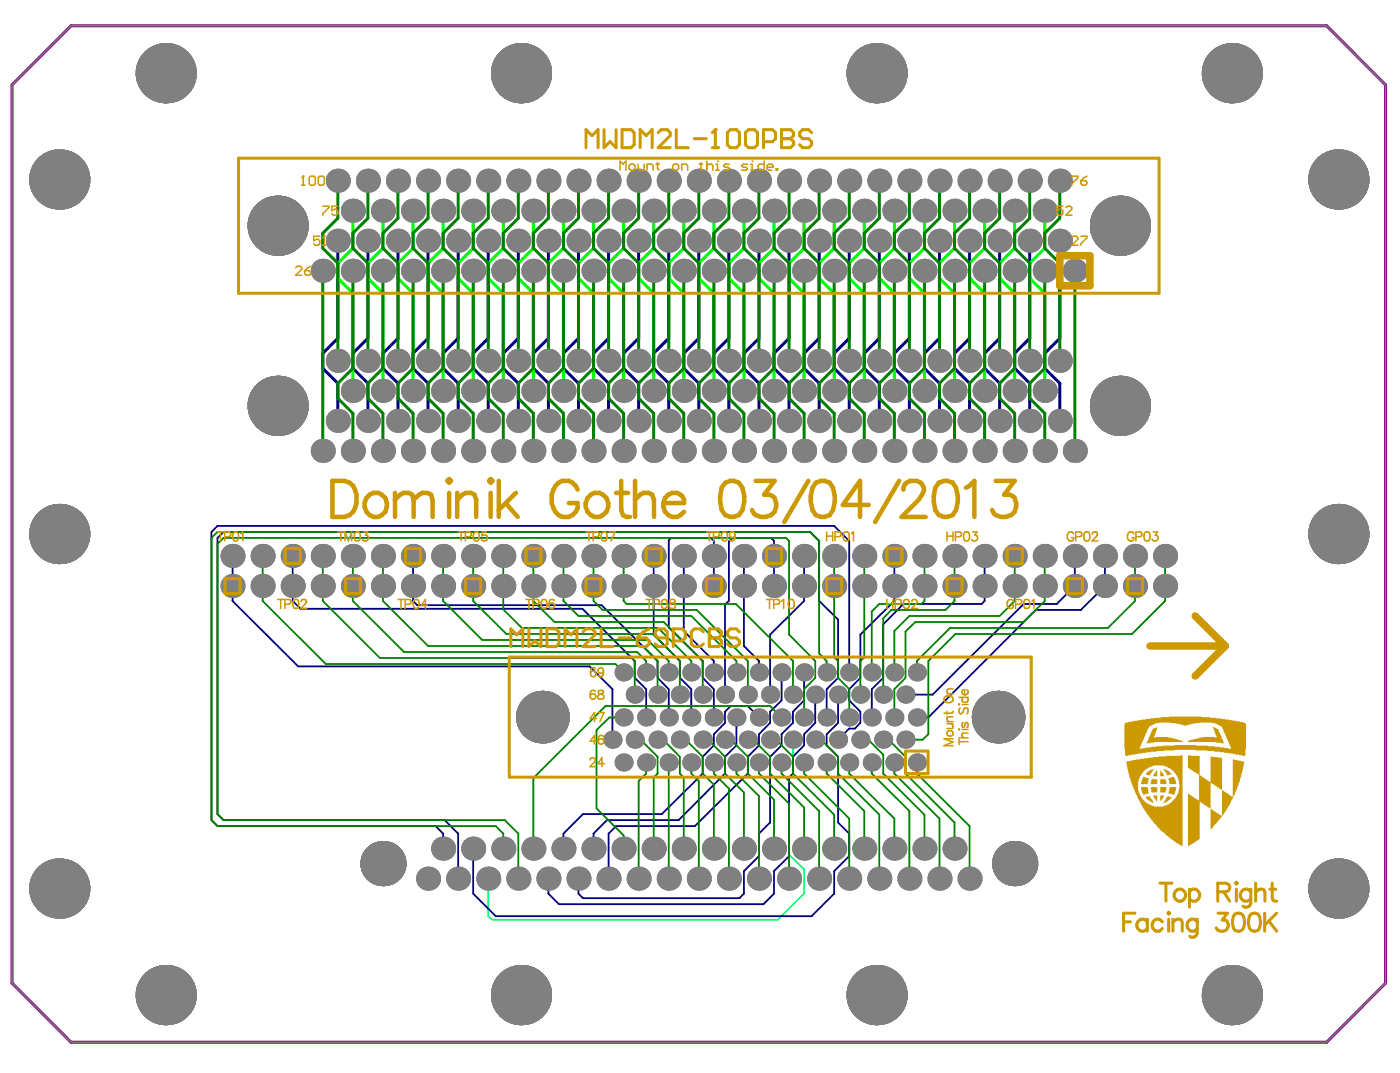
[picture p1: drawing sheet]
<svg xmlns="http://www.w3.org/2000/svg" width="269mm" height="206mm" viewBox="0 0 269 206" stroke-linecap="round" stroke-linejoin="round" font-family="sans-serif">
<path d="M13.6 5h241.1l11.4 11.3v172.5l-11.4 11.3h-241.1l-11.3-11.3v-172.5z" fill="none" stroke="#808080" stroke-width=".19"/>
<path d="M13.6 5h241.1l11.4 11.3v172.5l-11.4 11.3h-241.1l-11.3-11.3v-172.5z" fill="none" stroke="#800080" stroke-width=".58"/>
<path d="M188.3 40.5h.8" fill="none" stroke="#00f" stroke-width=".35"/>
<g fill="#808080">
<circle cx="141.4" cy="137.8" r="1.73"/>
<circle cx="145.7" cy="137.8" r="1.73"/>
<circle cx="150.1" cy="137.8" r="1.73"/>
<circle cx="141.4" cy="146.4" r="1.73"/>
<circle cx="141.4" cy="129.1" r="1.73"/>
<circle cx="145.7" cy="146.4" r="1.73"/>
<circle cx="145.7" cy="129.1" r="1.73"/>
<circle cx="150.1" cy="146.4" r="1.73"/>
<circle cx="150.1" cy="129.1" r="1.73"/>
<circle cx="119.7" cy="137.8" r="1.73"/>
<circle cx="124.1" cy="137.8" r="1.73"/>
<circle cx="121.9" cy="133.4" r="1.73"/>
<circle cx="132.7" cy="137.8" r="1.73"/>
<circle cx="137.1" cy="137.8" r="1.73"/>
<circle cx="130.5" cy="133.4" r="1.73"/>
<circle cx="134.9" cy="133.4" r="1.73"/>
<circle cx="139.2" cy="133.4" r="1.73"/>
<circle cx="143.6" cy="133.4" r="1.73"/>
<circle cx="154.4" cy="137.8" r="1.73"/>
<circle cx="158.7" cy="137.8" r="1.73"/>
<circle cx="147.9" cy="133.4" r="1.73"/>
<circle cx="152.3" cy="133.4" r="1.73"/>
<circle cx="156.5" cy="133.4" r="1.73"/>
<circle cx="160.9" cy="133.4" r="1.73"/>
<circle cx="167.4" cy="137.8" r="1.73"/>
<circle cx="171.7" cy="137.8" r="1.73"/>
<circle cx="176.1" cy="137.8" r="1.73"/>
<circle cx="169.6" cy="133.4" r="1.73"/>
<circle cx="173.9" cy="133.4" r="1.73"/>
<circle cx="50.4" cy="112.5" r="2.31"/>
<circle cx="44.6" cy="112.5" r="2.31"/>
<circle cx="62" cy="112.5" r="2.31"/>
<circle cx="56.2" cy="112.5" r="2.31"/>
<circle cx="67.8" cy="112.5" r="2.31"/>
<circle cx="67.8" cy="75" r="2.31"/>
<circle cx="64.9" cy="80.8" r="2.31"/>
<circle cx="64.9" cy="46.2" r="2.31"/>
<circle cx="67.8" cy="40.5" r="2.31"/>
<circle cx="64.9" cy="34.7" r="2.31"/>
<circle cx="82.2" cy="168.7" r="2.31"/>
<circle cx="85.1" cy="112.5" r="2.31"/>
<circle cx="79.3" cy="112.5" r="2.31"/>
<circle cx="79.3" cy="75" r="2.31"/>
<circle cx="85.1" cy="75" r="2.31"/>
<circle cx="76.4" cy="80.8" r="2.31"/>
<circle cx="82.2" cy="80.8" r="2.31"/>
<circle cx="82.2" cy="46.2" r="2.31"/>
<circle cx="76.4" cy="46.2" r="2.31"/>
<circle cx="85.1" cy="40.5" r="2.31"/>
<circle cx="79.3" cy="40.5" r="2.31"/>
<circle cx="82.2" cy="34.7" r="2.31"/>
<circle cx="76.4" cy="34.7" r="2.31"/>
<circle cx="100" cy="191.1" r="5.8"/>
<circle cx="105.3" cy="168.7" r="2.31"/>
<circle cx="99.5" cy="168.7" r="2.31"/>
<circle cx="93.7" cy="168.7" r="2.31"/>
<circle cx="102.4" cy="112.5" r="2.31"/>
<circle cx="96.6" cy="112.5" r="2.31"/>
<circle cx="96.6" cy="75" r="2.31"/>
<circle cx="102.4" cy="75" r="2.31"/>
<circle cx="93.7" cy="80.8" r="2.31"/>
<circle cx="99.5" cy="80.8" r="2.31"/>
<circle cx="105.3" cy="80.8" r="2.31"/>
<circle cx="105.3" cy="46.2" r="2.31"/>
<circle cx="99.5" cy="46.2" r="2.31"/>
<circle cx="93.7" cy="46.2" r="2.31"/>
<circle cx="102.4" cy="40.5" r="2.31"/>
<circle cx="96.6" cy="40.5" r="2.31"/>
<circle cx="105.3" cy="34.7" r="2.31"/>
<circle cx="99.5" cy="34.7" r="2.31"/>
<circle cx="93.7" cy="34.7" r="2.31"/>
<circle cx="122.6" cy="168.7" r="2.31"/>
<circle cx="116.9" cy="168.7" r="2.31"/>
<circle cx="119.7" cy="146.4" r="1.73"/>
<circle cx="124.1" cy="146.4" r="1.73"/>
<circle cx="119.7" cy="129.1" r="1.73"/>
<circle cx="124.1" cy="129.1" r="1.73"/>
<circle cx="119.7" cy="112.5" r="2.31"/>
<circle cx="114" cy="112.5" r="2.31"/>
<circle cx="114" cy="75" r="2.31"/>
<circle cx="119.7" cy="75" r="2.31"/>
<circle cx="116.9" cy="80.8" r="2.31"/>
<circle cx="122.6" cy="80.8" r="2.31"/>
<circle cx="122.6" cy="46.2" r="2.31"/>
<circle cx="116.9" cy="46.2" r="2.31"/>
<circle cx="119.7" cy="40.5" r="2.31"/>
<circle cx="114" cy="40.5" r="2.31"/>
<circle cx="122.6" cy="34.7" r="2.31"/>
<circle cx="116.9" cy="34.7" r="2.31"/>
<circle cx="140" cy="168.7" r="2.31"/>
<circle cx="134.2" cy="168.7" r="2.31"/>
<circle cx="132.7" cy="146.4" r="1.73"/>
<circle cx="137.1" cy="146.4" r="1.73"/>
<circle cx="132.7" cy="129.1" r="1.73"/>
<circle cx="137.1" cy="129.1" r="1.73"/>
<circle cx="131.3" cy="112.5" r="2.31"/>
<circle cx="142.8" cy="112.5" r="2.31"/>
<circle cx="137.1" cy="112.5" r="2.31"/>
<circle cx="131.3" cy="75" r="2.31"/>
<circle cx="137.1" cy="75" r="2.31"/>
<circle cx="142.8" cy="75" r="2.31"/>
<circle cx="140" cy="80.8" r="2.31"/>
<circle cx="134.2" cy="80.8" r="2.31"/>
<circle cx="134.2" cy="46.2" r="2.31"/>
<circle cx="140" cy="46.2" r="2.31"/>
<circle cx="142.8" cy="40.5" r="2.31"/>
<circle cx="137.1" cy="40.5" r="2.31"/>
<circle cx="131.3" cy="40.5" r="2.31"/>
<circle cx="140" cy="34.7" r="2.31"/>
<circle cx="134.2" cy="34.7" r="2.31"/>
<circle cx="157.3" cy="168.7" r="2.31"/>
<circle cx="151.5" cy="168.7" r="2.31"/>
<circle cx="154.4" cy="146.4" r="1.73"/>
<circle cx="158.7" cy="146.4" r="1.73"/>
<circle cx="154.4" cy="129.1" r="1.73"/>
<circle cx="158.7" cy="129.1" r="1.73"/>
<circle cx="154.4" cy="112.5" r="2.31"/>
<circle cx="148.6" cy="112.5" r="2.31"/>
<circle cx="160.2" cy="112.5" r="2.31"/>
<circle cx="148.6" cy="75" r="2.31"/>
<circle cx="154.4" cy="75" r="2.31"/>
<circle cx="160.2" cy="75" r="2.31"/>
<circle cx="151.5" cy="80.8" r="2.31"/>
<circle cx="157.3" cy="80.8" r="2.31"/>
<circle cx="157.3" cy="46.2" r="2.31"/>
<circle cx="151.5" cy="46.2" r="2.31"/>
<circle cx="160.2" cy="40.5" r="2.31"/>
<circle cx="154.4" cy="40.5" r="2.31"/>
<circle cx="148.6" cy="40.5" r="2.31"/>
<circle cx="157.3" cy="34.7" r="2.31"/>
<circle cx="151.5" cy="34.7" r="2.31"/>
<circle cx="174.6" cy="168.7" r="2.31"/>
<circle cx="168.8" cy="168.7" r="2.31"/>
<circle cx="167.4" cy="146.4" r="1.73"/>
<circle cx="171.7" cy="146.4" r="1.73"/>
<circle cx="176.1" cy="146.4" r="1.73"/>
<circle cx="167.4" cy="129.1" r="1.73"/>
<circle cx="171.7" cy="129.1" r="1.73"/>
<circle cx="176.1" cy="129.1" r="1.73"/>
<circle cx="177.5" cy="112.5" r="2.31"/>
<circle cx="171.7" cy="112.5" r="2.31"/>
<circle cx="171.7" cy="75" r="2.31"/>
<circle cx="177.5" cy="75" r="2.31"/>
<circle cx="168.8" cy="80.8" r="2.31"/>
<circle cx="174.6" cy="80.8" r="2.31"/>
<circle cx="174.6" cy="46.2" r="2.31"/>
<circle cx="168.8" cy="46.2" r="2.31"/>
<circle cx="177.5" cy="40.5" r="2.31"/>
<circle cx="171.7" cy="40.5" r="2.31"/>
<circle cx="174.6" cy="34.7" r="2.31"/>
<circle cx="168.8" cy="34.7" r="2.31"/>
<circle cx="186.2" cy="168.7" r="2.31"/>
<circle cx="194.8" cy="165.8" r="4.3"/>
<circle cx="194.8" cy="112.5" r="2.31"/>
<circle cx="189.1" cy="112.5" r="2.31"/>
<circle cx="189.1" cy="75" r="2.31"/>
<circle cx="194.8" cy="75" r="2.31"/>
<circle cx="186.2" cy="80.8" r="2.31"/>
<circle cx="191.9" cy="80.8" r="2.31"/>
<circle cx="197.7" cy="80.8" r="2.31"/>
<circle cx="197.7" cy="46.2" r="2.31"/>
<circle cx="191.9" cy="46.2" r="2.31"/>
<circle cx="186.2" cy="46.2" r="2.31"/>
<circle cx="194.8" cy="40.5" r="2.31"/>
<circle cx="189.1" cy="40.5" r="2.31"/>
<circle cx="197.7" cy="34.7" r="2.31"/>
<circle cx="191.9" cy="34.7" r="2.31"/>
<circle cx="186.2" cy="34.7" r="2.31"/>
<circle cx="212.2" cy="112.5" r="2.31"/>
<circle cx="206.4" cy="112.5" r="2.31"/>
<circle cx="223.7" cy="112.5" r="2.31"/>
<circle cx="50.4" cy="106.7" r="2.31"/>
<circle cx="44.6" cy="106.7" r="2.31"/>
<circle cx="64.9" cy="69.3" r="2.31"/>
<circle cx="62" cy="86.6" r="2.31"/>
<circle cx="67.8" cy="86.6" r="2.31"/>
<circle cx="67.8" cy="52" r="2.31"/>
<circle cx="62" cy="52" r="2.31"/>
<circle cx="67.8" cy="106.7" r="2.31"/>
<circle cx="62" cy="106.7" r="2.31"/>
<circle cx="56.2" cy="106.7" r="2.31"/>
<circle cx="85.1" cy="162.9" r="2.31"/>
<circle cx="76.4" cy="69.3" r="2.31"/>
<circle cx="82.2" cy="69.3" r="2.31"/>
<circle cx="79.3" cy="86.6" r="2.31"/>
<circle cx="85.1" cy="86.6" r="2.31"/>
<circle cx="85.1" cy="52" r="2.31"/>
<circle cx="79.3" cy="52" r="2.31"/>
<circle cx="85.1" cy="106.7" r="2.31"/>
<circle cx="79.3" cy="106.7" r="2.31"/>
<circle cx="102.4" cy="162.9" r="2.31"/>
<circle cx="96.6" cy="162.9" r="2.31"/>
<circle cx="93.7" cy="69.3" r="2.31"/>
<circle cx="99.5" cy="69.3" r="2.31"/>
<circle cx="105.3" cy="69.3" r="2.31"/>
<circle cx="96.6" cy="86.6" r="2.31"/>
<circle cx="102.4" cy="86.6" r="2.31"/>
<circle cx="102.4" cy="52" r="2.31"/>
<circle cx="96.6" cy="52" r="2.31"/>
<circle cx="96.6" cy="106.7" r="2.31"/>
<circle cx="102.4" cy="106.7" r="2.31"/>
<circle cx="100" cy="14.1" r="5.8"/>
<circle cx="119.7" cy="162.9" r="2.31"/>
<circle cx="114" cy="162.9" r="2.31"/>
<circle cx="117.6" cy="142" r="1.73"/>
<circle cx="121.9" cy="142" r="1.73"/>
<circle cx="116.9" cy="69.3" r="2.31"/>
<circle cx="122.6" cy="69.3" r="2.31"/>
<circle cx="114" cy="86.6" r="2.31"/>
<circle cx="119.7" cy="86.6" r="2.31"/>
<circle cx="119.7" cy="52" r="2.31"/>
<circle cx="114" cy="52" r="2.31"/>
<circle cx="119.7" cy="106.7" r="2.31"/>
<circle cx="114" cy="106.7" r="2.31"/>
<circle cx="142.8" cy="162.9" r="2.31"/>
<circle cx="137.1" cy="162.9" r="2.31"/>
<circle cx="131.3" cy="162.9" r="2.31"/>
<circle cx="130.5" cy="142" r="1.73"/>
<circle cx="134.9" cy="142" r="1.73"/>
<circle cx="139.2" cy="142" r="1.73"/>
<circle cx="143.6" cy="142" r="1.73"/>
<circle cx="131.3" cy="106.7" r="2.31"/>
<circle cx="134.2" cy="69.3" r="2.31"/>
<circle cx="140" cy="69.3" r="2.31"/>
<circle cx="131.3" cy="86.6" r="2.31"/>
<circle cx="137.1" cy="86.6" r="2.31"/>
<circle cx="142.8" cy="86.6" r="2.31"/>
<circle cx="142.8" cy="52" r="2.31"/>
<circle cx="137.1" cy="52" r="2.31"/>
<circle cx="131.3" cy="52" r="2.31"/>
<circle cx="142.8" cy="106.7" r="2.31"/>
<circle cx="137.1" cy="106.7" r="2.31"/>
<circle cx="160.2" cy="162.9" r="2.31"/>
<circle cx="154.4" cy="162.9" r="2.31"/>
<circle cx="148.6" cy="162.9" r="2.31"/>
<circle cx="152.3" cy="142" r="1.73"/>
<circle cx="160.9" cy="142" r="1.73"/>
<circle cx="147.9" cy="142" r="1.73"/>
<circle cx="156.5" cy="142" r="1.73"/>
<circle cx="151.5" cy="69.3" r="2.31"/>
<circle cx="157.3" cy="69.3" r="2.31"/>
<circle cx="148.6" cy="86.6" r="2.31"/>
<circle cx="154.4" cy="86.6" r="2.31"/>
<circle cx="160.2" cy="86.6" r="2.31"/>
<circle cx="160.2" cy="52" r="2.31"/>
<circle cx="154.4" cy="52" r="2.31"/>
<circle cx="148.6" cy="52" r="2.31"/>
<circle cx="160.2" cy="106.7" r="2.31"/>
<circle cx="154.4" cy="106.7" r="2.31"/>
<circle cx="148.6" cy="106.7" r="2.31"/>
<circle cx="177.5" cy="162.9" r="2.31"/>
<circle cx="171.7" cy="162.9" r="2.31"/>
<circle cx="173.9" cy="142" r="1.73"/>
<circle cx="169.6" cy="142" r="1.73"/>
<circle cx="168.8" cy="69.3" r="2.31"/>
<circle cx="174.6" cy="69.3" r="2.31"/>
<circle cx="171.7" cy="86.6" r="2.31"/>
<circle cx="177.5" cy="86.6" r="2.31"/>
<circle cx="177.5" cy="52" r="2.31"/>
<circle cx="171.7" cy="52" r="2.31"/>
<circle cx="177.5" cy="106.7" r="2.31"/>
<circle cx="171.7" cy="106.7" r="2.31"/>
<circle cx="191.7" cy="137.7" r="5.1"/>
<circle cx="186.2" cy="69.3" r="2.31"/>
<circle cx="191.9" cy="69.3" r="2.31"/>
<circle cx="197.7" cy="69.3" r="2.31"/>
<circle cx="189.1" cy="86.6" r="2.31"/>
<circle cx="194.8" cy="86.6" r="2.31"/>
<circle cx="194.8" cy="52" r="2.31"/>
<circle cx="189.1" cy="52" r="2.31"/>
<circle cx="189.1" cy="106.7" r="2.31"/>
<circle cx="194.8" cy="106.7" r="2.31"/>
<circle cx="206.4" cy="86.6" r="2.31"/>
<circle cx="206.4" cy="52" r="2.31"/>
<circle cx="212.2" cy="106.7" r="2.31"/>
<circle cx="206.4" cy="106.7" r="2.31"/>
<circle cx="223.7" cy="106.7" r="2.31"/>
<circle cx="128.4" cy="137.8" r="1.73"/>
<circle cx="126.3" cy="133.4" r="1.73"/>
<circle cx="163.1" cy="137.8" r="1.73"/>
<circle cx="165.2" cy="133.4" r="1.73"/>
<circle cx="31.8" cy="191.1" r="5.8"/>
<circle cx="11.4" cy="170.6" r="5.8"/>
<circle cx="53.3" cy="77.9" r="5.8"/>
<circle cx="53.3" cy="43.3" r="5.8"/>
<circle cx="128.4" cy="168.7" r="2.31"/>
<circle cx="111.1" cy="168.7" r="2.31"/>
<circle cx="88" cy="168.7" r="2.31"/>
<circle cx="73.5" cy="165.8" r="4.3"/>
<circle cx="128.4" cy="146.4" r="1.73"/>
<circle cx="128.4" cy="129.1" r="1.73"/>
<circle cx="125.5" cy="112.5" r="2.31"/>
<circle cx="108.2" cy="112.5" r="2.31"/>
<circle cx="90.9" cy="112.5" r="2.31"/>
<circle cx="73.5" cy="112.5" r="2.31"/>
<circle cx="73.5" cy="75" r="2.31"/>
<circle cx="90.9" cy="75" r="2.31"/>
<circle cx="108.2" cy="75" r="2.31"/>
<circle cx="125.5" cy="75" r="2.31"/>
<circle cx="70.6" cy="80.8" r="2.31"/>
<circle cx="88" cy="80.8" r="2.31"/>
<circle cx="111.1" cy="80.8" r="2.31"/>
<circle cx="128.4" cy="80.8" r="2.31"/>
<circle cx="128.4" cy="46.2" r="2.31"/>
<circle cx="111.1" cy="46.2" r="2.31"/>
<circle cx="88" cy="46.2" r="2.31"/>
<circle cx="70.6" cy="46.2" r="2.31"/>
<circle cx="125.5" cy="40.5" r="2.31"/>
<circle cx="108.2" cy="40.5" r="2.31"/>
<circle cx="90.9" cy="40.5" r="2.31"/>
<circle cx="73.5" cy="40.5" r="2.31"/>
<circle cx="128.4" cy="34.7" r="2.31"/>
<circle cx="111.1" cy="34.7" r="2.31"/>
<circle cx="88" cy="34.7" r="2.31"/>
<circle cx="70.6" cy="34.7" r="2.31"/>
<circle cx="168.3" cy="191.1" r="5.8"/>
<circle cx="180.4" cy="168.7" r="2.31"/>
<circle cx="163.1" cy="168.7" r="2.31"/>
<circle cx="145.7" cy="168.7" r="2.31"/>
<circle cx="163.1" cy="146.4" r="1.73"/>
<circle cx="163.1" cy="129.1" r="1.73"/>
<circle cx="200.6" cy="112.5" r="2.31"/>
<circle cx="183.3" cy="112.5" r="2.31"/>
<circle cx="165.9" cy="112.5" r="2.31"/>
<circle cx="165.9" cy="75" r="2.31"/>
<circle cx="183.3" cy="75" r="2.31"/>
<circle cx="200.6" cy="75" r="2.31"/>
<circle cx="145.7" cy="80.8" r="2.31"/>
<circle cx="163.1" cy="80.8" r="2.31"/>
<circle cx="180.4" cy="80.8" r="2.31"/>
<circle cx="203.5" cy="80.8" r="2.31"/>
<circle cx="203.5" cy="46.2" r="2.31"/>
<circle cx="180.4" cy="46.2" r="2.31"/>
<circle cx="163.1" cy="46.2" r="2.31"/>
<circle cx="145.7" cy="46.2" r="2.31"/>
<circle cx="200.6" cy="40.5" r="2.31"/>
<circle cx="183.3" cy="40.5" r="2.31"/>
<circle cx="165.9" cy="40.5" r="2.31"/>
<circle cx="203.5" cy="34.7" r="2.31"/>
<circle cx="180.4" cy="34.7" r="2.31"/>
<circle cx="163.1" cy="34.7" r="2.31"/>
<circle cx="145.7" cy="34.7" r="2.31"/>
<circle cx="236.5" cy="191.1" r="5.8"/>
<circle cx="257" cy="170.6" r="5.8"/>
<circle cx="217.9" cy="112.5" r="2.31"/>
<circle cx="11.4" cy="102.5" r="5.8"/>
<circle cx="31.8" cy="14.1" r="5.8"/>
<circle cx="11.4" cy="34.5" r="5.8"/>
<circle cx="125.5" cy="162.9" r="2.31"/>
<circle cx="108.2" cy="162.9" r="2.31"/>
<circle cx="90.9" cy="162.9" r="2.31"/>
<circle cx="126.3" cy="142" r="1.73"/>
<circle cx="104.1" cy="137.7" r="5.1"/>
<circle cx="125.5" cy="106.7" r="2.31"/>
<circle cx="70.6" cy="69.3" r="2.31"/>
<circle cx="88" cy="69.3" r="2.31"/>
<circle cx="111.1" cy="69.3" r="2.31"/>
<circle cx="128.4" cy="69.3" r="2.31"/>
<circle cx="73.5" cy="86.6" r="2.31"/>
<circle cx="90.9" cy="86.6" r="2.31"/>
<circle cx="108.2" cy="86.6" r="2.31"/>
<circle cx="125.5" cy="86.6" r="2.31"/>
<circle cx="125.5" cy="52" r="2.31"/>
<circle cx="108.2" cy="52" r="2.31"/>
<circle cx="90.9" cy="52" r="2.31"/>
<circle cx="73.5" cy="52" r="2.31"/>
<circle cx="90.9" cy="106.7" r="2.31"/>
<circle cx="73.5" cy="106.7" r="2.31"/>
<circle cx="108.2" cy="106.7" r="2.31"/>
<circle cx="183.3" cy="162.9" r="2.31"/>
<circle cx="165.9" cy="162.9" r="2.31"/>
<circle cx="165.2" cy="142" r="1.73"/>
<circle cx="145.7" cy="69.3" r="2.31"/>
<circle cx="163.1" cy="69.3" r="2.31"/>
<circle cx="180.4" cy="69.3" r="2.31"/>
<circle cx="203.5" cy="69.3" r="2.31"/>
<circle cx="165.9" cy="86.6" r="2.31"/>
<circle cx="183.3" cy="86.6" r="2.31"/>
<circle cx="200.6" cy="86.6" r="2.31"/>
<circle cx="200.6" cy="52" r="2.31"/>
<circle cx="183.3" cy="52" r="2.31"/>
<circle cx="165.9" cy="52" r="2.31"/>
<circle cx="183.3" cy="106.7" r="2.31"/>
<circle cx="165.9" cy="106.7" r="2.31"/>
<circle cx="200.6" cy="106.7" r="2.31"/>
<circle cx="168.3" cy="14.1" r="5.8"/>
<circle cx="217.9" cy="106.7" r="2.31"/>
<circle cx="257" cy="102.5" r="5.8"/>
<circle cx="257" cy="34.5" r="5.8"/>
<circle cx="236.5" cy="14.1" r="5.8"/>
<circle cx="215" cy="77.9" r="5.8"/>
<circle cx="215" cy="43.3" r="5.8"/>
</g>
<path d="M152.3 142v6.5l-.8 .8v14.7l2.9 2.9v4.7l-5 5h-54.9l-.8-.7v-7.2" fill="none" stroke="#0ff" stroke-width=".35"/>
<g fill="#808080">
<circle cx="141.4" cy="137.8" r="1.01"/>
<circle cx="145.7" cy="137.8" r="1.01"/>
<circle cx="150.1" cy="137.8" r="1.01"/>
<circle cx="141.4" cy="146.4" r="1.01"/>
<circle cx="141.4" cy="129.1" r="1.01"/>
<circle cx="145.7" cy="146.4" r="1.01"/>
<circle cx="145.7" cy="129.1" r="1.01"/>
<circle cx="150.1" cy="146.4" r="1.01"/>
<circle cx="150.1" cy="129.1" r="1.01"/>
<circle cx="119.7" cy="137.8" r="1.01"/>
<circle cx="124.1" cy="137.8" r="1.01"/>
<circle cx="121.9" cy="133.4" r="1.01"/>
<circle cx="132.7" cy="137.8" r="1.01"/>
<circle cx="137.1" cy="137.8" r="1.01"/>
<circle cx="130.5" cy="133.4" r="1.01"/>
<circle cx="134.9" cy="133.4" r="1.01"/>
<circle cx="139.2" cy="133.4" r="1.01"/>
<circle cx="143.6" cy="133.4" r="1.01"/>
<circle cx="154.4" cy="137.8" r="1.01"/>
<circle cx="158.7" cy="137.8" r="1.01"/>
<circle cx="147.9" cy="133.4" r="1.01"/>
<circle cx="152.3" cy="133.4" r="1.01"/>
<circle cx="156.5" cy="133.4" r="1.01"/>
<circle cx="160.9" cy="133.4" r="1.01"/>
<circle cx="167.4" cy="137.8" r="1.01"/>
<circle cx="171.7" cy="137.8" r="1.01"/>
<circle cx="176.1" cy="137.8" r="1.01"/>
<circle cx="169.6" cy="133.4" r="1.01"/>
<circle cx="173.9" cy="133.4" r="1.01"/>
<circle cx="50.4" cy="112.5" r="1.01"/>
<circle cx="44.6" cy="112.5" r="1.01"/>
<circle cx="62" cy="112.5" r="1.01"/>
<circle cx="56.2" cy="112.5" r="1.01"/>
<circle cx="67.8" cy="112.5" r="1.01"/>
<circle cx="67.8" cy="75" r="1.01"/>
<circle cx="64.9" cy="80.8" r="1.01"/>
<circle cx="64.9" cy="46.2" r="1.01"/>
<circle cx="67.8" cy="40.5" r="1.01"/>
<circle cx="64.9" cy="34.7" r="1.01"/>
<circle cx="82.2" cy="168.7" r="1.01"/>
<circle cx="85.1" cy="112.5" r="1.01"/>
<circle cx="79.3" cy="112.5" r="1.01"/>
<circle cx="79.3" cy="75" r="1.01"/>
<circle cx="85.1" cy="75" r="1.01"/>
<circle cx="76.4" cy="80.8" r="1.01"/>
<circle cx="82.2" cy="80.8" r="1.01"/>
<circle cx="82.2" cy="46.2" r="1.01"/>
<circle cx="76.4" cy="46.2" r="1.01"/>
<circle cx="85.1" cy="40.5" r="1.01"/>
<circle cx="79.3" cy="40.5" r="1.01"/>
<circle cx="82.2" cy="34.7" r="1.01"/>
<circle cx="76.4" cy="34.7" r="1.01"/>
<circle cx="100" cy="191.1" r="5.8"/>
<circle cx="105.3" cy="168.7" r="1.01"/>
<circle cx="99.5" cy="168.7" r="1.01"/>
<circle cx="93.7" cy="168.7" r="1.01"/>
<circle cx="102.4" cy="112.5" r="1.01"/>
<circle cx="96.6" cy="112.5" r="1.01"/>
<circle cx="96.6" cy="75" r="1.01"/>
<circle cx="102.4" cy="75" r="1.01"/>
<circle cx="93.7" cy="80.8" r="1.01"/>
<circle cx="99.5" cy="80.8" r="1.01"/>
<circle cx="105.3" cy="80.8" r="1.01"/>
<circle cx="105.3" cy="46.2" r="1.01"/>
<circle cx="99.5" cy="46.2" r="1.01"/>
<circle cx="93.7" cy="46.2" r="1.01"/>
<circle cx="102.4" cy="40.5" r="1.01"/>
<circle cx="96.6" cy="40.5" r="1.01"/>
<circle cx="105.3" cy="34.7" r="1.01"/>
<circle cx="99.5" cy="34.7" r="1.01"/>
<circle cx="93.7" cy="34.7" r="1.01"/>
<circle cx="122.6" cy="168.7" r="1.01"/>
<circle cx="116.9" cy="168.7" r="1.01"/>
<circle cx="119.7" cy="146.4" r="1.01"/>
<circle cx="124.1" cy="146.4" r="1.01"/>
<circle cx="119.7" cy="129.1" r="1.01"/>
<circle cx="124.1" cy="129.1" r="1.01"/>
<circle cx="119.7" cy="112.5" r="1.01"/>
<circle cx="114" cy="112.5" r="1.01"/>
<circle cx="114" cy="75" r="1.01"/>
<circle cx="119.7" cy="75" r="1.01"/>
<circle cx="116.9" cy="80.8" r="1.01"/>
<circle cx="122.6" cy="80.8" r="1.01"/>
<circle cx="122.6" cy="46.2" r="1.01"/>
<circle cx="116.9" cy="46.2" r="1.01"/>
<circle cx="119.7" cy="40.5" r="1.01"/>
<circle cx="114" cy="40.5" r="1.01"/>
<circle cx="122.6" cy="34.7" r="1.01"/>
<circle cx="116.9" cy="34.7" r="1.01"/>
<circle cx="140" cy="168.7" r="1.01"/>
<circle cx="134.2" cy="168.7" r="1.01"/>
<circle cx="132.7" cy="146.4" r="1.01"/>
<circle cx="137.1" cy="146.4" r="1.01"/>
<circle cx="132.7" cy="129.1" r="1.01"/>
<circle cx="137.1" cy="129.1" r="1.01"/>
<circle cx="131.3" cy="112.5" r="1.01"/>
<circle cx="142.8" cy="112.5" r="1.01"/>
<circle cx="137.1" cy="112.5" r="1.01"/>
<circle cx="131.3" cy="75" r="1.01"/>
<circle cx="137.1" cy="75" r="1.01"/>
<circle cx="142.8" cy="75" r="1.01"/>
<circle cx="140" cy="80.8" r="1.01"/>
<circle cx="134.2" cy="80.8" r="1.01"/>
<circle cx="134.2" cy="46.2" r="1.01"/>
<circle cx="140" cy="46.2" r="1.01"/>
<circle cx="142.8" cy="40.5" r="1.01"/>
<circle cx="137.1" cy="40.5" r="1.01"/>
<circle cx="131.3" cy="40.5" r="1.01"/>
<circle cx="140" cy="34.7" r="1.01"/>
<circle cx="134.2" cy="34.7" r="1.01"/>
<circle cx="157.3" cy="168.7" r="1.01"/>
<circle cx="151.5" cy="168.7" r="1.01"/>
<circle cx="154.4" cy="146.4" r="1.01"/>
<circle cx="158.7" cy="146.4" r="1.01"/>
<circle cx="154.4" cy="129.1" r="1.01"/>
<circle cx="158.7" cy="129.1" r="1.01"/>
<circle cx="154.4" cy="112.5" r="1.01"/>
<circle cx="148.6" cy="112.5" r="1.01"/>
<circle cx="160.2" cy="112.5" r="1.01"/>
<circle cx="148.6" cy="75" r="1.01"/>
<circle cx="154.4" cy="75" r="1.01"/>
<circle cx="160.2" cy="75" r="1.01"/>
<circle cx="151.5" cy="80.8" r="1.01"/>
<circle cx="157.3" cy="80.8" r="1.01"/>
<circle cx="157.3" cy="46.2" r="1.01"/>
<circle cx="151.5" cy="46.2" r="1.01"/>
<circle cx="160.2" cy="40.5" r="1.01"/>
<circle cx="154.4" cy="40.5" r="1.01"/>
<circle cx="148.6" cy="40.5" r="1.01"/>
<circle cx="157.3" cy="34.7" r="1.01"/>
<circle cx="151.5" cy="34.7" r="1.01"/>
<circle cx="174.6" cy="168.7" r="1.01"/>
<circle cx="168.8" cy="168.7" r="1.01"/>
<circle cx="167.4" cy="146.4" r="1.01"/>
<circle cx="171.7" cy="146.4" r="1.01"/>
<circle cx="176.1" cy="146.4" r="1.01"/>
<circle cx="167.4" cy="129.1" r="1.01"/>
<circle cx="171.7" cy="129.1" r="1.01"/>
<circle cx="176.1" cy="129.1" r="1.01"/>
<circle cx="177.5" cy="112.5" r="1.01"/>
<circle cx="171.7" cy="112.5" r="1.01"/>
<circle cx="171.7" cy="75" r="1.01"/>
<circle cx="177.5" cy="75" r="1.01"/>
<circle cx="168.8" cy="80.8" r="1.01"/>
<circle cx="174.6" cy="80.8" r="1.01"/>
<circle cx="174.6" cy="46.2" r="1.01"/>
<circle cx="168.8" cy="46.2" r="1.01"/>
<circle cx="177.5" cy="40.5" r="1.01"/>
<circle cx="171.7" cy="40.5" r="1.01"/>
<circle cx="174.6" cy="34.7" r="1.01"/>
<circle cx="168.8" cy="34.7" r="1.01"/>
<circle cx="186.2" cy="168.7" r="1.01"/>
<circle cx="194.8" cy="165.8" r="4.3"/>
<circle cx="194.8" cy="112.5" r="1.01"/>
<circle cx="189.1" cy="112.5" r="1.01"/>
<circle cx="189.1" cy="75" r="1.01"/>
<circle cx="194.8" cy="75" r="1.01"/>
<circle cx="186.2" cy="80.8" r="1.01"/>
<circle cx="191.9" cy="80.8" r="1.01"/>
<circle cx="197.7" cy="80.8" r="1.01"/>
<circle cx="197.7" cy="46.2" r="1.01"/>
<circle cx="191.9" cy="46.2" r="1.01"/>
<circle cx="186.2" cy="46.2" r="1.01"/>
<circle cx="194.8" cy="40.5" r="1.01"/>
<circle cx="189.1" cy="40.5" r="1.01"/>
<circle cx="197.7" cy="34.7" r="1.01"/>
<circle cx="191.9" cy="34.7" r="1.01"/>
<circle cx="186.2" cy="34.7" r="1.01"/>
<circle cx="212.2" cy="112.5" r="1.01"/>
<circle cx="206.4" cy="112.5" r="1.01"/>
<circle cx="223.7" cy="112.5" r="1.01"/>
<circle cx="50.4" cy="106.7" r="1.01"/>
<circle cx="44.6" cy="106.7" r="1.01"/>
<circle cx="64.9" cy="69.3" r="1.01"/>
<circle cx="62" cy="86.6" r="1.01"/>
<circle cx="67.8" cy="86.6" r="1.01"/>
<circle cx="67.8" cy="52" r="1.01"/>
<circle cx="62" cy="52" r="1.01"/>
<circle cx="67.8" cy="106.7" r="1.01"/>
<circle cx="62" cy="106.7" r="1.01"/>
<circle cx="56.2" cy="106.7" r="1.01"/>
<circle cx="85.1" cy="162.9" r="1.01"/>
<circle cx="76.4" cy="69.3" r="1.01"/>
<circle cx="82.2" cy="69.3" r="1.01"/>
<circle cx="79.3" cy="86.6" r="1.01"/>
<circle cx="85.1" cy="86.6" r="1.01"/>
<circle cx="85.1" cy="52" r="1.01"/>
<circle cx="79.3" cy="52" r="1.01"/>
<circle cx="85.1" cy="106.7" r="1.01"/>
<circle cx="79.3" cy="106.7" r="1.01"/>
<circle cx="102.4" cy="162.9" r="1.01"/>
<circle cx="96.6" cy="162.9" r="1.01"/>
<circle cx="93.7" cy="69.3" r="1.01"/>
<circle cx="99.5" cy="69.3" r="1.01"/>
<circle cx="105.3" cy="69.3" r="1.01"/>
<circle cx="96.6" cy="86.6" r="1.01"/>
<circle cx="102.4" cy="86.6" r="1.01"/>
<circle cx="102.4" cy="52" r="1.01"/>
<circle cx="96.6" cy="52" r="1.01"/>
<circle cx="96.6" cy="106.7" r="1.01"/>
<circle cx="102.4" cy="106.7" r="1.01"/>
<circle cx="100" cy="14.1" r="5.8"/>
<circle cx="119.7" cy="162.9" r="1.01"/>
<circle cx="114" cy="162.9" r="1.01"/>
<circle cx="117.6" cy="142" r="1.01"/>
<circle cx="121.9" cy="142" r="1.01"/>
<circle cx="116.9" cy="69.3" r="1.01"/>
<circle cx="122.6" cy="69.3" r="1.01"/>
<circle cx="114" cy="86.6" r="1.01"/>
<circle cx="119.7" cy="86.6" r="1.01"/>
<circle cx="119.7" cy="52" r="1.01"/>
<circle cx="114" cy="52" r="1.01"/>
<circle cx="119.7" cy="106.7" r="1.01"/>
<circle cx="114" cy="106.7" r="1.01"/>
<circle cx="142.8" cy="162.9" r="1.01"/>
<circle cx="137.1" cy="162.9" r="1.01"/>
<circle cx="131.3" cy="162.9" r="1.01"/>
<circle cx="130.5" cy="142" r="1.01"/>
<circle cx="134.9" cy="142" r="1.01"/>
<circle cx="139.2" cy="142" r="1.01"/>
<circle cx="143.6" cy="142" r="1.01"/>
<circle cx="131.3" cy="106.7" r="1.01"/>
<circle cx="134.2" cy="69.3" r="1.01"/>
<circle cx="140" cy="69.3" r="1.01"/>
<circle cx="131.3" cy="86.6" r="1.01"/>
<circle cx="137.1" cy="86.6" r="1.01"/>
<circle cx="142.8" cy="86.6" r="1.01"/>
<circle cx="142.8" cy="52" r="1.01"/>
<circle cx="137.1" cy="52" r="1.01"/>
<circle cx="131.3" cy="52" r="1.01"/>
<circle cx="142.8" cy="106.7" r="1.01"/>
<circle cx="137.1" cy="106.7" r="1.01"/>
<circle cx="160.2" cy="162.9" r="1.01"/>
<circle cx="154.4" cy="162.9" r="1.01"/>
<circle cx="148.6" cy="162.9" r="1.01"/>
<circle cx="152.3" cy="142" r="1.01"/>
<circle cx="160.9" cy="142" r="1.01"/>
<circle cx="147.9" cy="142" r="1.01"/>
<circle cx="156.5" cy="142" r="1.01"/>
<circle cx="151.5" cy="69.3" r="1.01"/>
<circle cx="157.3" cy="69.3" r="1.01"/>
<circle cx="148.6" cy="86.6" r="1.01"/>
<circle cx="154.4" cy="86.6" r="1.01"/>
<circle cx="160.2" cy="86.6" r="1.01"/>
<circle cx="160.2" cy="52" r="1.01"/>
<circle cx="154.4" cy="52" r="1.01"/>
<circle cx="148.6" cy="52" r="1.01"/>
<circle cx="160.2" cy="106.7" r="1.01"/>
<circle cx="154.4" cy="106.7" r="1.01"/>
<circle cx="148.6" cy="106.7" r="1.01"/>
<circle cx="177.5" cy="162.9" r="1.01"/>
<circle cx="171.7" cy="162.9" r="1.01"/>
<circle cx="173.9" cy="142" r="1.01"/>
<circle cx="169.6" cy="142" r="1.01"/>
<circle cx="168.8" cy="69.3" r="1.01"/>
<circle cx="174.6" cy="69.3" r="1.01"/>
<circle cx="171.7" cy="86.6" r="1.01"/>
<circle cx="177.5" cy="86.6" r="1.01"/>
<circle cx="177.5" cy="52" r="1.01"/>
<circle cx="171.7" cy="52" r="1.01"/>
<circle cx="177.5" cy="106.7" r="1.01"/>
<circle cx="171.7" cy="106.7" r="1.01"/>
<circle cx="191.7" cy="137.7" r="5.1"/>
<circle cx="186.2" cy="69.3" r="1.01"/>
<circle cx="191.9" cy="69.3" r="1.01"/>
<circle cx="197.7" cy="69.3" r="1.01"/>
<circle cx="189.1" cy="86.6" r="1.01"/>
<circle cx="194.8" cy="86.6" r="1.01"/>
<circle cx="194.8" cy="52" r="1.01"/>
<circle cx="189.1" cy="52" r="1.01"/>
<circle cx="189.1" cy="106.7" r="1.01"/>
<circle cx="194.8" cy="106.7" r="1.01"/>
<circle cx="206.4" cy="86.6" r="1.01"/>
<circle cx="206.4" cy="52" r="1.01"/>
<circle cx="212.2" cy="106.7" r="1.01"/>
<circle cx="206.4" cy="106.7" r="1.01"/>
<circle cx="223.7" cy="106.7" r="1.01"/>
<circle cx="128.4" cy="137.8" r="1.01"/>
<circle cx="126.3" cy="133.4" r="1.01"/>
<circle cx="163.1" cy="137.8" r="1.01"/>
<circle cx="165.2" cy="133.4" r="1.01"/>
<circle cx="31.8" cy="191.1" r="5.8"/>
<circle cx="11.4" cy="170.6" r="5.8"/>
<circle cx="53.3" cy="77.9" r="5.8"/>
<circle cx="53.3" cy="43.3" r="5.8"/>
<circle cx="128.4" cy="168.7" r="1.01"/>
<circle cx="111.1" cy="168.7" r="1.01"/>
<circle cx="88" cy="168.7" r="1.01"/>
<circle cx="73.5" cy="165.8" r="4.3"/>
<circle cx="128.4" cy="146.4" r="1.01"/>
<circle cx="128.4" cy="129.1" r="1.01"/>
<circle cx="125.5" cy="112.5" r="1.01"/>
<circle cx="108.2" cy="112.5" r="1.01"/>
<circle cx="90.9" cy="112.5" r="1.01"/>
<circle cx="73.5" cy="112.5" r="1.01"/>
<circle cx="73.5" cy="75" r="1.01"/>
<circle cx="90.9" cy="75" r="1.01"/>
<circle cx="108.2" cy="75" r="1.01"/>
<circle cx="125.5" cy="75" r="1.01"/>
<circle cx="70.6" cy="80.8" r="1.01"/>
<circle cx="88" cy="80.8" r="1.01"/>
<circle cx="111.1" cy="80.8" r="1.01"/>
<circle cx="128.4" cy="80.8" r="1.01"/>
<circle cx="128.4" cy="46.2" r="1.01"/>
<circle cx="111.1" cy="46.2" r="1.01"/>
<circle cx="88" cy="46.2" r="1.01"/>
<circle cx="70.6" cy="46.2" r="1.01"/>
<circle cx="125.5" cy="40.5" r="1.01"/>
<circle cx="108.2" cy="40.5" r="1.01"/>
<circle cx="90.9" cy="40.5" r="1.01"/>
<circle cx="73.5" cy="40.5" r="1.01"/>
<circle cx="128.4" cy="34.7" r="1.01"/>
<circle cx="111.1" cy="34.7" r="1.01"/>
<circle cx="88" cy="34.7" r="1.01"/>
<circle cx="70.6" cy="34.7" r="1.01"/>
<circle cx="168.3" cy="191.1" r="5.8"/>
<circle cx="180.4" cy="168.7" r="1.01"/>
<circle cx="163.1" cy="168.7" r="1.01"/>
<circle cx="145.7" cy="168.7" r="1.01"/>
<circle cx="163.1" cy="146.4" r="1.01"/>
<circle cx="163.1" cy="129.1" r="1.01"/>
<circle cx="200.6" cy="112.5" r="1.01"/>
<circle cx="183.3" cy="112.5" r="1.01"/>
<circle cx="165.9" cy="112.5" r="1.01"/>
<circle cx="165.9" cy="75" r="1.01"/>
<circle cx="183.3" cy="75" r="1.01"/>
<circle cx="200.6" cy="75" r="1.01"/>
<circle cx="145.7" cy="80.8" r="1.01"/>
<circle cx="163.1" cy="80.8" r="1.01"/>
<circle cx="180.4" cy="80.8" r="1.01"/>
<circle cx="203.5" cy="80.8" r="1.01"/>
<circle cx="203.5" cy="46.2" r="1.01"/>
<circle cx="180.4" cy="46.2" r="1.01"/>
<circle cx="163.1" cy="46.2" r="1.01"/>
<circle cx="145.7" cy="46.2" r="1.01"/>
<circle cx="200.6" cy="40.5" r="1.01"/>
<circle cx="183.3" cy="40.5" r="1.01"/>
<circle cx="165.9" cy="40.5" r="1.01"/>
<circle cx="203.5" cy="34.7" r="1.01"/>
<circle cx="180.4" cy="34.7" r="1.01"/>
<circle cx="163.1" cy="34.7" r="1.01"/>
<circle cx="145.7" cy="34.7" r="1.01"/>
<circle cx="236.5" cy="191.1" r="5.8"/>
<circle cx="257" cy="170.6" r="5.8"/>
<circle cx="217.9" cy="112.5" r="1.01"/>
<circle cx="11.4" cy="102.5" r="5.8"/>
<circle cx="31.8" cy="14.1" r="5.8"/>
<circle cx="11.4" cy="34.5" r="5.8"/>
<circle cx="125.5" cy="162.9" r="1.01"/>
<circle cx="108.2" cy="162.9" r="1.01"/>
<circle cx="90.9" cy="162.9" r="1.01"/>
<circle cx="126.3" cy="142" r="1.01"/>
<circle cx="104.1" cy="137.7" r="5.1"/>
<circle cx="125.5" cy="106.7" r="1.01"/>
<circle cx="70.6" cy="69.3" r="1.01"/>
<circle cx="88" cy="69.3" r="1.01"/>
<circle cx="111.1" cy="69.3" r="1.01"/>
<circle cx="128.4" cy="69.3" r="1.01"/>
<circle cx="73.5" cy="86.6" r="1.01"/>
<circle cx="90.9" cy="86.6" r="1.01"/>
<circle cx="108.2" cy="86.6" r="1.01"/>
<circle cx="125.5" cy="86.6" r="1.01"/>
<circle cx="125.5" cy="52" r="1.01"/>
<circle cx="108.2" cy="52" r="1.01"/>
<circle cx="90.9" cy="52" r="1.01"/>
<circle cx="73.5" cy="52" r="1.01"/>
<circle cx="90.9" cy="106.7" r="1.01"/>
<circle cx="73.5" cy="106.7" r="1.01"/>
<circle cx="108.2" cy="106.7" r="1.01"/>
<circle cx="183.3" cy="162.9" r="1.01"/>
<circle cx="165.9" cy="162.9" r="1.01"/>
<circle cx="165.2" cy="142" r="1.01"/>
<circle cx="145.7" cy="69.3" r="1.01"/>
<circle cx="163.1" cy="69.3" r="1.01"/>
<circle cx="180.4" cy="69.3" r="1.01"/>
<circle cx="203.5" cy="69.3" r="1.01"/>
<circle cx="165.9" cy="86.6" r="1.01"/>
<circle cx="183.3" cy="86.6" r="1.01"/>
<circle cx="200.6" cy="86.6" r="1.01"/>
<circle cx="200.6" cy="52" r="1.01"/>
<circle cx="183.3" cy="52" r="1.01"/>
<circle cx="165.9" cy="52" r="1.01"/>
<circle cx="183.3" cy="106.7" r="1.01"/>
<circle cx="165.9" cy="106.7" r="1.01"/>
<circle cx="200.6" cy="106.7" r="1.01"/>
<circle cx="168.3" cy="14.1" r="5.8"/>
<circle cx="217.9" cy="106.7" r="1.01"/>
<circle cx="257" cy="102.5" r="5.8"/>
<circle cx="257" cy="34.5" r="5.8"/>
<circle cx="236.5" cy="14.1" r="5.8"/>
<circle cx="215" cy="77.9" r="5.8"/>
<circle cx="215" cy="43.3" r="5.8"/>
</g>
<g fill="none" stroke="#000080" stroke-width=".35">
<path d="M44.6 106.7v8.7l12.6 12.6h56l4.4 4.3v9.7M56.2 106.7v8.7l1.5 1.5h54.1l10.1 10v3.2l2.2 2.2v5.5M79.3 106.7v8.7l.8 .8h35.4l10.8 10.7v3.2l2.1 2.2v5.5M125.5 106.7v15.1l5 5.1v3.2l2.2 2.2v5.5M131.3 106.7v14.5l5.8 5.7v2.2M137.1 112.5v-8.6l-.6-.6h-7.6l-.5 .4v16.8l6.5 6.4v3.2l2.2 2.2v5.5M142.8 106.7v17.3l2.9 2.9v2.2M148.6 112.5v-8.6l-.6-.6h-7.4l-.6 .7v11.4l-.8 .7v17.3M154.4 106.7v8.7l-6.5 6.4v11.6M171.7 106.7v8.7l-6.5 6.4v8.3l-2.1 2.2v2.2l2.1 2.2v2.1l-1 1.1h-1.1l-2.2 2.1M189.1 106.7v8.7l-.6 .6h-15l-3.9 3.9v10.2l-2.2 2.2v5.5M206.4 106.7v5.8l-3.5 3.5h-6.3l-17.5 17.4h-5.2"/>
<path d="M212.2 106.7v5.8l-4.7 4.6h-8.6l-20.6 20.7h-2.2M140.3 137.8h1.1v5.3l-2.2 2.2v3.2l-8.9 9h-13.7l-2.6 2.6v2.8M145.7 137.8l-2.1-2.2h-3.3l-1.1 1.1v2.1l-2.1 2.2v2.1l-2.2 2.2v3.2l-7.8 7.8h-15.2l-3.7 3.8v2.8M150.1 129.1v5.4l-2.2 2.2v2.1l-2.2 2.2v2.1l-2.1 2.2v3.2l-10.2 10.1h-15.1l-1.4 1.5v8.6M154.4 129.1v5.4l-2.1 2.2v2.1l-2.2 2.2v2.1l-2.2 2.2v12.6l-2.2 2.2v4.3l-2.9 2.9v4.3l-.8 .9h-30.1l-.8-.9v-2.9M156.5 133.4v5.4l-2.1 2.2v2.1l-2.1 2.2v3.2l-.8 .8v15.1l-2.9 2.9v4.3l-2 2h-39.3l-2-2v-2.9M158.7 137.8v-5.5l2.2-2.2v-11.1l-3.6-3.6v-11.5l-1.7-1.8h-112.7l-1.1 1.2v53l1.1 1.2h42.5l2.6 2.6v8.6M160.9 133.4v5.4l-2.2 2.2v2.1l2.2 2.2v12.6l2.2 2.2v4.3l-2.9 2.9v4.3l-4.4 4.3h-60.6l-4.3-4.3v-8.7M163.1 129.1v-25.2l-2.9-2.9h-118.4l-1.2 1.1v55.4l1.2 1.1h41.8l1.5 1.5v2.8"/>
</g>
<g fill="none" stroke="#000080" stroke-width=".58">
<path d="M64.9 46.2v18.8l-2.9 2.8v2.9l2.9 2.9v7.2M70.6 46.2v18.8l-2.8 2.8v2.9l2.8 2.9v7.2M76.4 46.2v18.8l-2.9 2.8v2.9l2.9 2.9v7.2M82.2 46.2v18.8l-2.9 2.8v2.9l2.9 2.9v7.2M88 46.2v18.8l-2.9 2.8v2.9l2.9 2.9v7.2M93.7 46.2v18.8l-2.8 2.8v2.9l2.8 2.9v7.2M99.5 46.2v18.8l-2.9 2.8v2.9l2.9 2.9v7.2M105.3 46.2v18.8l-2.9 2.8v2.9l2.9 2.9v7.2M111.1 46.2v18.8l-2.9 2.8v2.9l2.9 2.9v7.2M116.9 46.2v18.8l-2.9 2.8v2.9l2.9 2.9v7.2M122.6 46.2v18.8l-2.9 2.8v2.9l2.9 2.9v7.2M128.4 46.2v18.8l-2.9 2.8v2.9l2.9 2.9v7.2"/>
<path d="M134.2 46.2v18.8l-2.9 2.8v2.9l2.9 2.9v7.2M140 46.2v18.8l-2.9 2.8v2.9l2.9 2.9v7.2M145.7 46.2v18.8l-2.9 2.8v2.9l2.9 2.9v7.2M151.5 46.2v18.8l-2.9 2.8v2.9l2.9 2.9v7.2M157.3 46.2v18.8l-2.9 2.8v2.9l2.9 2.9v7.2M163.1 46.2v18.8l-2.9 2.8v2.9l2.9 2.9v7.2M168.8 46.2v18.8l-2.9 2.8v2.9l2.9 2.9v7.2M174.6 46.2v18.8l-2.9 2.8v2.9l2.9 2.9v7.2M180.4 46.2v18.8l-2.9 2.8v2.9l2.9 2.9v7.2M186.2 46.2v18.8l-2.9 2.8v2.9l2.9 2.9v7.2M191.9 46.2v18.8l-2.8 2.8v2.9l2.8 2.9v7.2M197.7 46.2v18.8l-2.9 2.8v2.9l2.9 2.9v7.2"/>
<path d="M203.5 46.2v18.8l-2.9 2.8v2.9l2.9 2.9v7.2"/>
</g>
<g fill="#808080">
<circle cx="141.4" cy="137.8" r="1.01"/>
<circle cx="145.7" cy="137.8" r="1.01"/>
<circle cx="150.1" cy="137.8" r="1.01"/>
<circle cx="141.4" cy="146.4" r="1.01"/>
<circle cx="141.4" cy="129.1" r="1.01"/>
<circle cx="145.7" cy="146.4" r="1.01"/>
<circle cx="145.7" cy="129.1" r="1.01"/>
<circle cx="150.1" cy="146.4" r="1.01"/>
<circle cx="150.1" cy="129.1" r="1.01"/>
<circle cx="119.7" cy="137.8" r="1.01"/>
<circle cx="124.1" cy="137.8" r="1.01"/>
<circle cx="121.9" cy="133.4" r="1.01"/>
<circle cx="132.7" cy="137.8" r="1.01"/>
<circle cx="137.1" cy="137.8" r="1.01"/>
<circle cx="130.5" cy="133.4" r="1.01"/>
<circle cx="134.9" cy="133.4" r="1.01"/>
<circle cx="139.2" cy="133.4" r="1.01"/>
<circle cx="143.6" cy="133.4" r="1.01"/>
<circle cx="154.4" cy="137.8" r="1.01"/>
<circle cx="158.7" cy="137.8" r="1.01"/>
<circle cx="147.9" cy="133.4" r="1.01"/>
<circle cx="152.3" cy="133.4" r="1.01"/>
<circle cx="156.5" cy="133.4" r="1.01"/>
<circle cx="160.9" cy="133.4" r="1.01"/>
<circle cx="167.4" cy="137.8" r="1.01"/>
<circle cx="171.7" cy="137.8" r="1.01"/>
<circle cx="176.1" cy="137.8" r="1.01"/>
<circle cx="169.6" cy="133.4" r="1.01"/>
<circle cx="173.9" cy="133.4" r="1.01"/>
<circle cx="50.4" cy="112.5" r="1.01"/>
<circle cx="44.6" cy="112.5" r="1.01"/>
<circle cx="62" cy="112.5" r="1.01"/>
<circle cx="56.2" cy="112.5" r="1.01"/>
<circle cx="67.8" cy="112.5" r="1.01"/>
<circle cx="67.8" cy="75" r="1.01"/>
<circle cx="64.9" cy="80.8" r="1.01"/>
<circle cx="64.9" cy="46.2" r="1.01"/>
<circle cx="67.8" cy="40.5" r="1.01"/>
<circle cx="64.9" cy="34.7" r="1.01"/>
<circle cx="82.2" cy="168.7" r="1.01"/>
<circle cx="85.1" cy="112.5" r="1.01"/>
<circle cx="79.3" cy="112.5" r="1.01"/>
<circle cx="79.3" cy="75" r="1.01"/>
<circle cx="85.1" cy="75" r="1.01"/>
<circle cx="76.4" cy="80.8" r="1.01"/>
<circle cx="82.2" cy="80.8" r="1.01"/>
<circle cx="82.2" cy="46.2" r="1.01"/>
<circle cx="76.4" cy="46.2" r="1.01"/>
<circle cx="85.1" cy="40.5" r="1.01"/>
<circle cx="79.3" cy="40.5" r="1.01"/>
<circle cx="82.2" cy="34.7" r="1.01"/>
<circle cx="76.4" cy="34.7" r="1.01"/>
<circle cx="100" cy="191.1" r="5.8"/>
<circle cx="105.3" cy="168.7" r="1.01"/>
<circle cx="99.5" cy="168.7" r="1.01"/>
<circle cx="93.7" cy="168.7" r="1.01"/>
<circle cx="102.4" cy="112.5" r="1.01"/>
<circle cx="96.6" cy="112.5" r="1.01"/>
<circle cx="96.6" cy="75" r="1.01"/>
<circle cx="102.4" cy="75" r="1.01"/>
<circle cx="93.7" cy="80.8" r="1.01"/>
<circle cx="99.5" cy="80.8" r="1.01"/>
<circle cx="105.3" cy="80.8" r="1.01"/>
<circle cx="105.3" cy="46.2" r="1.01"/>
<circle cx="99.5" cy="46.2" r="1.01"/>
<circle cx="93.7" cy="46.2" r="1.01"/>
<circle cx="102.4" cy="40.5" r="1.01"/>
<circle cx="96.6" cy="40.5" r="1.01"/>
<circle cx="105.3" cy="34.7" r="1.01"/>
<circle cx="99.5" cy="34.7" r="1.01"/>
<circle cx="93.7" cy="34.7" r="1.01"/>
<circle cx="122.6" cy="168.7" r="1.01"/>
<circle cx="116.9" cy="168.7" r="1.01"/>
<circle cx="119.7" cy="146.4" r="1.01"/>
<circle cx="124.1" cy="146.4" r="1.01"/>
<circle cx="119.7" cy="129.1" r="1.01"/>
<circle cx="124.1" cy="129.1" r="1.01"/>
<circle cx="119.7" cy="112.5" r="1.01"/>
<circle cx="114" cy="112.5" r="1.01"/>
<circle cx="114" cy="75" r="1.01"/>
<circle cx="119.7" cy="75" r="1.01"/>
<circle cx="116.9" cy="80.8" r="1.01"/>
<circle cx="122.6" cy="80.8" r="1.01"/>
<circle cx="122.6" cy="46.2" r="1.01"/>
<circle cx="116.9" cy="46.2" r="1.01"/>
<circle cx="119.7" cy="40.5" r="1.01"/>
<circle cx="114" cy="40.5" r="1.01"/>
<circle cx="122.6" cy="34.7" r="1.01"/>
<circle cx="116.9" cy="34.7" r="1.01"/>
<circle cx="140" cy="168.7" r="1.01"/>
<circle cx="134.2" cy="168.7" r="1.01"/>
<circle cx="132.7" cy="146.4" r="1.01"/>
<circle cx="137.1" cy="146.4" r="1.01"/>
<circle cx="132.7" cy="129.1" r="1.01"/>
<circle cx="137.1" cy="129.1" r="1.01"/>
<circle cx="131.3" cy="112.5" r="1.01"/>
<circle cx="142.8" cy="112.5" r="1.01"/>
<circle cx="137.1" cy="112.5" r="1.01"/>
<circle cx="131.3" cy="75" r="1.01"/>
<circle cx="137.1" cy="75" r="1.01"/>
<circle cx="142.8" cy="75" r="1.01"/>
<circle cx="140" cy="80.8" r="1.01"/>
<circle cx="134.2" cy="80.8" r="1.01"/>
<circle cx="134.2" cy="46.2" r="1.01"/>
<circle cx="140" cy="46.2" r="1.01"/>
<circle cx="142.8" cy="40.5" r="1.01"/>
<circle cx="137.1" cy="40.5" r="1.01"/>
<circle cx="131.3" cy="40.5" r="1.01"/>
<circle cx="140" cy="34.7" r="1.01"/>
<circle cx="134.2" cy="34.7" r="1.01"/>
<circle cx="157.3" cy="168.7" r="1.01"/>
<circle cx="151.5" cy="168.7" r="1.01"/>
<circle cx="154.4" cy="146.4" r="1.01"/>
<circle cx="158.7" cy="146.4" r="1.01"/>
<circle cx="154.4" cy="129.1" r="1.01"/>
<circle cx="158.7" cy="129.1" r="1.01"/>
<circle cx="154.4" cy="112.5" r="1.01"/>
<circle cx="148.6" cy="112.5" r="1.01"/>
<circle cx="160.2" cy="112.5" r="1.01"/>
<circle cx="148.6" cy="75" r="1.01"/>
<circle cx="154.4" cy="75" r="1.01"/>
<circle cx="160.2" cy="75" r="1.01"/>
<circle cx="151.5" cy="80.8" r="1.01"/>
<circle cx="157.3" cy="80.8" r="1.01"/>
<circle cx="157.3" cy="46.2" r="1.01"/>
<circle cx="151.5" cy="46.2" r="1.01"/>
<circle cx="160.2" cy="40.5" r="1.01"/>
<circle cx="154.4" cy="40.5" r="1.01"/>
<circle cx="148.6" cy="40.5" r="1.01"/>
<circle cx="157.3" cy="34.7" r="1.01"/>
<circle cx="151.5" cy="34.7" r="1.01"/>
<circle cx="174.6" cy="168.7" r="1.01"/>
<circle cx="168.8" cy="168.7" r="1.01"/>
<circle cx="167.4" cy="146.4" r="1.01"/>
<circle cx="171.7" cy="146.4" r="1.01"/>
<circle cx="176.1" cy="146.4" r="1.01"/>
<circle cx="167.4" cy="129.1" r="1.01"/>
<circle cx="171.7" cy="129.1" r="1.01"/>
<circle cx="176.1" cy="129.1" r="1.01"/>
<circle cx="177.5" cy="112.5" r="1.01"/>
<circle cx="171.7" cy="112.5" r="1.01"/>
<circle cx="171.7" cy="75" r="1.01"/>
<circle cx="177.5" cy="75" r="1.01"/>
<circle cx="168.8" cy="80.8" r="1.01"/>
<circle cx="174.6" cy="80.8" r="1.01"/>
<circle cx="174.6" cy="46.2" r="1.01"/>
<circle cx="168.8" cy="46.2" r="1.01"/>
<circle cx="177.5" cy="40.5" r="1.01"/>
<circle cx="171.7" cy="40.5" r="1.01"/>
<circle cx="174.6" cy="34.7" r="1.01"/>
<circle cx="168.8" cy="34.7" r="1.01"/>
<circle cx="186.2" cy="168.7" r="1.01"/>
<circle cx="194.8" cy="165.8" r="4.3"/>
<circle cx="194.8" cy="112.5" r="1.01"/>
<circle cx="189.1" cy="112.5" r="1.01"/>
<circle cx="189.1" cy="75" r="1.01"/>
<circle cx="194.8" cy="75" r="1.01"/>
<circle cx="186.2" cy="80.8" r="1.01"/>
<circle cx="191.9" cy="80.8" r="1.01"/>
<circle cx="197.7" cy="80.8" r="1.01"/>
<circle cx="197.7" cy="46.2" r="1.01"/>
<circle cx="191.9" cy="46.2" r="1.01"/>
<circle cx="186.2" cy="46.2" r="1.01"/>
<circle cx="194.8" cy="40.5" r="1.01"/>
<circle cx="189.1" cy="40.5" r="1.01"/>
<circle cx="197.7" cy="34.7" r="1.01"/>
<circle cx="191.9" cy="34.7" r="1.01"/>
<circle cx="186.2" cy="34.7" r="1.01"/>
<circle cx="212.2" cy="112.5" r="1.01"/>
<circle cx="206.4" cy="112.5" r="1.01"/>
<circle cx="223.7" cy="112.5" r="1.01"/>
<circle cx="50.4" cy="106.7" r="1.01"/>
<circle cx="44.6" cy="106.7" r="1.01"/>
<circle cx="64.9" cy="69.3" r="1.01"/>
<circle cx="62" cy="86.6" r="1.01"/>
<circle cx="67.8" cy="86.6" r="1.01"/>
<circle cx="67.8" cy="52" r="1.01"/>
<circle cx="62" cy="52" r="1.01"/>
<circle cx="67.8" cy="106.7" r="1.01"/>
<circle cx="62" cy="106.7" r="1.01"/>
<circle cx="56.2" cy="106.7" r="1.01"/>
<circle cx="85.1" cy="162.9" r="1.01"/>
<circle cx="76.4" cy="69.3" r="1.01"/>
<circle cx="82.2" cy="69.3" r="1.01"/>
<circle cx="79.3" cy="86.6" r="1.01"/>
<circle cx="85.1" cy="86.6" r="1.01"/>
<circle cx="85.1" cy="52" r="1.01"/>
<circle cx="79.3" cy="52" r="1.01"/>
<circle cx="85.1" cy="106.7" r="1.01"/>
<circle cx="79.3" cy="106.7" r="1.01"/>
<circle cx="102.4" cy="162.9" r="1.01"/>
<circle cx="96.6" cy="162.9" r="1.01"/>
<circle cx="93.7" cy="69.3" r="1.01"/>
<circle cx="99.5" cy="69.3" r="1.01"/>
<circle cx="105.3" cy="69.3" r="1.01"/>
<circle cx="96.6" cy="86.6" r="1.01"/>
<circle cx="102.4" cy="86.6" r="1.01"/>
<circle cx="102.4" cy="52" r="1.01"/>
<circle cx="96.6" cy="52" r="1.01"/>
<circle cx="96.6" cy="106.7" r="1.01"/>
<circle cx="102.4" cy="106.7" r="1.01"/>
<circle cx="100" cy="14.1" r="5.8"/>
<circle cx="119.7" cy="162.9" r="1.01"/>
<circle cx="114" cy="162.9" r="1.01"/>
<circle cx="117.6" cy="142" r="1.01"/>
<circle cx="121.9" cy="142" r="1.01"/>
<circle cx="116.9" cy="69.3" r="1.01"/>
<circle cx="122.6" cy="69.3" r="1.01"/>
<circle cx="114" cy="86.6" r="1.01"/>
<circle cx="119.7" cy="86.6" r="1.01"/>
<circle cx="119.7" cy="52" r="1.01"/>
<circle cx="114" cy="52" r="1.01"/>
<circle cx="119.7" cy="106.7" r="1.01"/>
<circle cx="114" cy="106.7" r="1.01"/>
<circle cx="142.8" cy="162.9" r="1.01"/>
<circle cx="137.1" cy="162.9" r="1.01"/>
<circle cx="131.3" cy="162.9" r="1.01"/>
<circle cx="130.5" cy="142" r="1.01"/>
<circle cx="134.9" cy="142" r="1.01"/>
<circle cx="139.2" cy="142" r="1.01"/>
<circle cx="143.6" cy="142" r="1.01"/>
<circle cx="131.3" cy="106.7" r="1.01"/>
<circle cx="134.2" cy="69.3" r="1.01"/>
<circle cx="140" cy="69.3" r="1.01"/>
<circle cx="131.3" cy="86.6" r="1.01"/>
<circle cx="137.1" cy="86.6" r="1.01"/>
<circle cx="142.8" cy="86.6" r="1.01"/>
<circle cx="142.8" cy="52" r="1.01"/>
<circle cx="137.1" cy="52" r="1.01"/>
<circle cx="131.3" cy="52" r="1.01"/>
<circle cx="142.8" cy="106.7" r="1.01"/>
<circle cx="137.1" cy="106.7" r="1.01"/>
<circle cx="160.2" cy="162.9" r="1.01"/>
<circle cx="154.4" cy="162.9" r="1.01"/>
<circle cx="148.6" cy="162.9" r="1.01"/>
<circle cx="152.3" cy="142" r="1.01"/>
<circle cx="160.9" cy="142" r="1.01"/>
<circle cx="147.9" cy="142" r="1.01"/>
<circle cx="156.5" cy="142" r="1.01"/>
<circle cx="151.5" cy="69.3" r="1.01"/>
<circle cx="157.3" cy="69.3" r="1.01"/>
<circle cx="148.6" cy="86.6" r="1.01"/>
<circle cx="154.4" cy="86.6" r="1.01"/>
<circle cx="160.2" cy="86.6" r="1.01"/>
<circle cx="160.2" cy="52" r="1.01"/>
<circle cx="154.4" cy="52" r="1.01"/>
<circle cx="148.6" cy="52" r="1.01"/>
<circle cx="160.2" cy="106.7" r="1.01"/>
<circle cx="154.4" cy="106.7" r="1.01"/>
<circle cx="148.6" cy="106.7" r="1.01"/>
<circle cx="177.5" cy="162.9" r="1.01"/>
<circle cx="171.7" cy="162.9" r="1.01"/>
<circle cx="173.9" cy="142" r="1.01"/>
<circle cx="169.6" cy="142" r="1.01"/>
<circle cx="168.8" cy="69.3" r="1.01"/>
<circle cx="174.6" cy="69.3" r="1.01"/>
<circle cx="171.7" cy="86.6" r="1.01"/>
<circle cx="177.5" cy="86.6" r="1.01"/>
<circle cx="177.5" cy="52" r="1.01"/>
<circle cx="171.7" cy="52" r="1.01"/>
<circle cx="177.5" cy="106.7" r="1.01"/>
<circle cx="171.7" cy="106.7" r="1.01"/>
<circle cx="191.7" cy="137.7" r="5.1"/>
<circle cx="186.2" cy="69.3" r="1.01"/>
<circle cx="191.9" cy="69.3" r="1.01"/>
<circle cx="197.7" cy="69.3" r="1.01"/>
<circle cx="189.1" cy="86.6" r="1.01"/>
<circle cx="194.8" cy="86.6" r="1.01"/>
<circle cx="194.8" cy="52" r="1.01"/>
<circle cx="189.1" cy="52" r="1.01"/>
<circle cx="189.1" cy="106.7" r="1.01"/>
<circle cx="194.8" cy="106.7" r="1.01"/>
<circle cx="206.4" cy="86.6" r="1.01"/>
<circle cx="206.4" cy="52" r="1.01"/>
<circle cx="212.2" cy="106.7" r="1.01"/>
<circle cx="206.4" cy="106.7" r="1.01"/>
<circle cx="223.7" cy="106.7" r="1.01"/>
<circle cx="128.4" cy="137.8" r="1.01"/>
<circle cx="126.3" cy="133.4" r="1.01"/>
<circle cx="163.1" cy="137.8" r="1.01"/>
<circle cx="165.2" cy="133.4" r="1.01"/>
<circle cx="31.8" cy="191.1" r="5.8"/>
<circle cx="11.4" cy="170.6" r="5.8"/>
<circle cx="53.3" cy="77.9" r="5.8"/>
<circle cx="53.3" cy="43.3" r="5.8"/>
<circle cx="128.4" cy="168.7" r="1.01"/>
<circle cx="111.1" cy="168.7" r="1.01"/>
<circle cx="88" cy="168.7" r="1.01"/>
<circle cx="73.5" cy="165.8" r="4.3"/>
<circle cx="128.4" cy="146.4" r="1.01"/>
<circle cx="128.4" cy="129.1" r="1.01"/>
<circle cx="125.5" cy="112.5" r="1.01"/>
<circle cx="108.2" cy="112.5" r="1.01"/>
<circle cx="90.9" cy="112.5" r="1.01"/>
<circle cx="73.5" cy="112.5" r="1.01"/>
<circle cx="73.5" cy="75" r="1.01"/>
<circle cx="90.9" cy="75" r="1.01"/>
<circle cx="108.2" cy="75" r="1.01"/>
<circle cx="125.5" cy="75" r="1.01"/>
<circle cx="70.6" cy="80.8" r="1.01"/>
<circle cx="88" cy="80.8" r="1.01"/>
<circle cx="111.1" cy="80.8" r="1.01"/>
<circle cx="128.4" cy="80.8" r="1.01"/>
<circle cx="128.4" cy="46.2" r="1.01"/>
<circle cx="111.1" cy="46.2" r="1.01"/>
<circle cx="88" cy="46.2" r="1.01"/>
<circle cx="70.6" cy="46.2" r="1.01"/>
<circle cx="125.5" cy="40.5" r="1.01"/>
<circle cx="108.2" cy="40.5" r="1.01"/>
<circle cx="90.9" cy="40.5" r="1.01"/>
<circle cx="73.5" cy="40.5" r="1.01"/>
<circle cx="128.4" cy="34.7" r="1.01"/>
<circle cx="111.1" cy="34.7" r="1.01"/>
<circle cx="88" cy="34.7" r="1.01"/>
<circle cx="70.6" cy="34.7" r="1.01"/>
<circle cx="168.3" cy="191.1" r="5.8"/>
<circle cx="180.4" cy="168.7" r="1.01"/>
<circle cx="163.1" cy="168.7" r="1.01"/>
<circle cx="145.7" cy="168.7" r="1.01"/>
<circle cx="163.1" cy="146.4" r="1.01"/>
<circle cx="163.1" cy="129.1" r="1.01"/>
<circle cx="200.6" cy="112.5" r="1.01"/>
<circle cx="183.3" cy="112.5" r="1.01"/>
<circle cx="165.9" cy="112.5" r="1.01"/>
<circle cx="165.9" cy="75" r="1.01"/>
<circle cx="183.3" cy="75" r="1.01"/>
<circle cx="200.6" cy="75" r="1.01"/>
<circle cx="145.7" cy="80.8" r="1.01"/>
<circle cx="163.1" cy="80.8" r="1.01"/>
<circle cx="180.4" cy="80.8" r="1.01"/>
<circle cx="203.5" cy="80.8" r="1.01"/>
<circle cx="203.5" cy="46.2" r="1.01"/>
<circle cx="180.4" cy="46.2" r="1.01"/>
<circle cx="163.1" cy="46.2" r="1.01"/>
<circle cx="145.7" cy="46.2" r="1.01"/>
<circle cx="200.6" cy="40.5" r="1.01"/>
<circle cx="183.3" cy="40.5" r="1.01"/>
<circle cx="165.9" cy="40.5" r="1.01"/>
<circle cx="203.5" cy="34.7" r="1.01"/>
<circle cx="180.4" cy="34.7" r="1.01"/>
<circle cx="163.1" cy="34.7" r="1.01"/>
<circle cx="145.7" cy="34.7" r="1.01"/>
<circle cx="236.5" cy="191.1" r="5.8"/>
<circle cx="257" cy="170.6" r="5.8"/>
<circle cx="217.9" cy="112.5" r="1.01"/>
<circle cx="11.4" cy="102.5" r="5.8"/>
<circle cx="31.8" cy="14.1" r="5.8"/>
<circle cx="11.4" cy="34.5" r="5.8"/>
<circle cx="125.5" cy="162.9" r="1.01"/>
<circle cx="108.2" cy="162.9" r="1.01"/>
<circle cx="90.9" cy="162.9" r="1.01"/>
<circle cx="126.3" cy="142" r="1.01"/>
<circle cx="104.1" cy="137.7" r="5.1"/>
<circle cx="125.5" cy="106.7" r="1.01"/>
<circle cx="70.6" cy="69.3" r="1.01"/>
<circle cx="88" cy="69.3" r="1.01"/>
<circle cx="111.1" cy="69.3" r="1.01"/>
<circle cx="128.4" cy="69.3" r="1.01"/>
<circle cx="73.5" cy="86.6" r="1.01"/>
<circle cx="90.9" cy="86.6" r="1.01"/>
<circle cx="108.2" cy="86.6" r="1.01"/>
<circle cx="125.5" cy="86.6" r="1.01"/>
<circle cx="125.5" cy="52" r="1.01"/>
<circle cx="108.2" cy="52" r="1.01"/>
<circle cx="90.9" cy="52" r="1.01"/>
<circle cx="73.5" cy="52" r="1.01"/>
<circle cx="90.9" cy="106.7" r="1.01"/>
<circle cx="73.5" cy="106.7" r="1.01"/>
<circle cx="108.2" cy="106.7" r="1.01"/>
<circle cx="183.3" cy="162.9" r="1.01"/>
<circle cx="165.9" cy="162.9" r="1.01"/>
<circle cx="165.2" cy="142" r="1.01"/>
<circle cx="145.7" cy="69.3" r="1.01"/>
<circle cx="163.1" cy="69.3" r="1.01"/>
<circle cx="180.4" cy="69.3" r="1.01"/>
<circle cx="203.5" cy="69.3" r="1.01"/>
<circle cx="165.9" cy="86.6" r="1.01"/>
<circle cx="183.3" cy="86.6" r="1.01"/>
<circle cx="200.6" cy="86.6" r="1.01"/>
<circle cx="200.6" cy="52" r="1.01"/>
<circle cx="183.3" cy="52" r="1.01"/>
<circle cx="165.9" cy="52" r="1.01"/>
<circle cx="183.3" cy="106.7" r="1.01"/>
<circle cx="165.9" cy="106.7" r="1.01"/>
<circle cx="200.6" cy="106.7" r="1.01"/>
<circle cx="168.3" cy="14.1" r="5.8"/>
<circle cx="217.9" cy="106.7" r="1.01"/>
<circle cx="257" cy="102.5" r="5.8"/>
<circle cx="257" cy="34.5" r="5.8"/>
<circle cx="236.5" cy="14.1" r="5.8"/>
<circle cx="215" cy="77.9" r="5.8"/>
<circle cx="215" cy="43.3" r="5.8"/>
</g>
<g fill="none" stroke="#0f0" stroke-width=".58">
<path d="M67.8 40.5v7.2l-2.9 2.8v2.9l2.9 2.9v18.7M73.5 40.5v7.2l-2.9 2.8v2.9l2.9 2.9v18.7M79.3 40.5v7.2l-2.9 2.8v2.9l2.9 2.9v18.7M85.1 40.5v7.2l-2.9 2.8v2.9l2.9 2.9v18.7M90.9 40.5v7.2l-2.9 2.8v2.9l2.9 2.9v18.7M96.6 40.5v7.2l-2.9 2.8v2.9l2.9 2.9v18.7M102.4 40.5v7.2l-2.9 2.8v2.9l2.9 2.9v18.7M108.2 40.5v7.2l-2.9 2.8v2.9l2.9 2.9v18.7M114 40.5v7.2l-2.9 2.8v2.9l2.9 2.9v18.7M119.7 40.5v7.2l-2.8 2.8v2.9l2.8 2.9v18.7M125.5 40.5v7.2l-2.9 2.8v2.9l2.9 2.9v18.7M131.3 40.5v7.2l-2.9 2.8v2.9l2.9 2.9v18.7"/>
<path d="M137.1 40.5v7.2l-2.9 2.8v2.9l2.9 2.9v18.7M142.8 40.5v7.2l-2.8 2.8v2.9l2.8 2.9v18.7M148.6 40.5v7.2l-2.9 2.8v2.9l2.9 2.9v18.7M154.4 40.5v7.2l-2.9 2.8v2.9l2.9 2.9v18.7M160.2 40.5v7.2l-2.9 2.8v2.9l2.9 2.9v18.7M165.9 40.5v7.2l-2.8 2.8v2.9l2.8 2.9v18.7M171.7 40.5v7.2l-2.9 2.8v2.9l2.9 2.9v18.7M177.5 40.5v7.2l-2.9 2.8v2.9l2.9 2.9v18.7M183.3 40.5v7.2l-2.9 2.8v2.9l2.9 2.9v18.7M189.1 40.5v7.2l-2.9 2.8v2.9l2.9 2.9v18.7M194.8 40.5v7.2l-2.9 2.8v2.9l2.9 2.9v18.7M200.6 40.5v7.2l-2.9 2.8v2.9l2.9 2.9v18.7"/>
</g>
<g fill="#808080">
<circle cx="141.4" cy="137.8" r="1.01"/>
<circle cx="145.7" cy="137.8" r="1.01"/>
<circle cx="150.1" cy="137.8" r="1.01"/>
<circle cx="141.4" cy="146.4" r="1.01"/>
<circle cx="141.4" cy="129.1" r="1.01"/>
<circle cx="145.7" cy="146.4" r="1.01"/>
<circle cx="145.7" cy="129.1" r="1.01"/>
<circle cx="150.1" cy="146.4" r="1.01"/>
<circle cx="150.1" cy="129.1" r="1.01"/>
<circle cx="119.7" cy="137.8" r="1.01"/>
<circle cx="124.1" cy="137.8" r="1.01"/>
<circle cx="121.9" cy="133.4" r="1.01"/>
<circle cx="132.7" cy="137.8" r="1.01"/>
<circle cx="137.1" cy="137.8" r="1.01"/>
<circle cx="130.5" cy="133.4" r="1.01"/>
<circle cx="134.9" cy="133.4" r="1.01"/>
<circle cx="139.2" cy="133.4" r="1.01"/>
<circle cx="143.6" cy="133.4" r="1.01"/>
<circle cx="154.4" cy="137.8" r="1.01"/>
<circle cx="158.7" cy="137.8" r="1.01"/>
<circle cx="147.9" cy="133.4" r="1.01"/>
<circle cx="152.3" cy="133.4" r="1.01"/>
<circle cx="156.5" cy="133.4" r="1.01"/>
<circle cx="160.9" cy="133.4" r="1.01"/>
<circle cx="167.4" cy="137.8" r="1.01"/>
<circle cx="171.7" cy="137.8" r="1.01"/>
<circle cx="176.1" cy="137.8" r="1.01"/>
<circle cx="169.6" cy="133.4" r="1.01"/>
<circle cx="173.9" cy="133.4" r="1.01"/>
<circle cx="50.4" cy="112.5" r="1.01"/>
<circle cx="44.6" cy="112.5" r="1.01"/>
<circle cx="62" cy="112.5" r="1.01"/>
<circle cx="56.2" cy="112.5" r="1.01"/>
<circle cx="67.8" cy="112.5" r="1.01"/>
<circle cx="67.8" cy="75" r="1.01"/>
<circle cx="64.9" cy="80.8" r="1.01"/>
<circle cx="64.9" cy="46.2" r="1.01"/>
<circle cx="67.8" cy="40.5" r="1.01"/>
<circle cx="64.9" cy="34.7" r="1.01"/>
<circle cx="82.2" cy="168.7" r="1.01"/>
<circle cx="85.1" cy="112.5" r="1.01"/>
<circle cx="79.3" cy="112.5" r="1.01"/>
<circle cx="79.3" cy="75" r="1.01"/>
<circle cx="85.1" cy="75" r="1.01"/>
<circle cx="76.4" cy="80.8" r="1.01"/>
<circle cx="82.2" cy="80.8" r="1.01"/>
<circle cx="82.2" cy="46.2" r="1.01"/>
<circle cx="76.4" cy="46.2" r="1.01"/>
<circle cx="85.1" cy="40.5" r="1.01"/>
<circle cx="79.3" cy="40.5" r="1.01"/>
<circle cx="82.2" cy="34.7" r="1.01"/>
<circle cx="76.4" cy="34.7" r="1.01"/>
<circle cx="100" cy="191.1" r="5.8"/>
<circle cx="105.3" cy="168.7" r="1.01"/>
<circle cx="99.5" cy="168.7" r="1.01"/>
<circle cx="93.7" cy="168.7" r="1.01"/>
<circle cx="102.4" cy="112.5" r="1.01"/>
<circle cx="96.6" cy="112.5" r="1.01"/>
<circle cx="96.6" cy="75" r="1.01"/>
<circle cx="102.4" cy="75" r="1.01"/>
<circle cx="93.7" cy="80.8" r="1.01"/>
<circle cx="99.5" cy="80.8" r="1.01"/>
<circle cx="105.3" cy="80.8" r="1.01"/>
<circle cx="105.3" cy="46.2" r="1.01"/>
<circle cx="99.5" cy="46.2" r="1.01"/>
<circle cx="93.7" cy="46.2" r="1.01"/>
<circle cx="102.4" cy="40.5" r="1.01"/>
<circle cx="96.6" cy="40.5" r="1.01"/>
<circle cx="105.3" cy="34.7" r="1.01"/>
<circle cx="99.5" cy="34.7" r="1.01"/>
<circle cx="93.7" cy="34.7" r="1.01"/>
<circle cx="122.6" cy="168.7" r="1.01"/>
<circle cx="116.9" cy="168.7" r="1.01"/>
<circle cx="119.7" cy="146.4" r="1.01"/>
<circle cx="124.1" cy="146.4" r="1.01"/>
<circle cx="119.7" cy="129.1" r="1.01"/>
<circle cx="124.1" cy="129.1" r="1.01"/>
<circle cx="119.7" cy="112.5" r="1.01"/>
<circle cx="114" cy="112.5" r="1.01"/>
<circle cx="114" cy="75" r="1.01"/>
<circle cx="119.7" cy="75" r="1.01"/>
<circle cx="116.9" cy="80.8" r="1.01"/>
<circle cx="122.6" cy="80.8" r="1.01"/>
<circle cx="122.6" cy="46.2" r="1.01"/>
<circle cx="116.9" cy="46.2" r="1.01"/>
<circle cx="119.7" cy="40.5" r="1.01"/>
<circle cx="114" cy="40.5" r="1.01"/>
<circle cx="122.6" cy="34.7" r="1.01"/>
<circle cx="116.9" cy="34.7" r="1.01"/>
<circle cx="140" cy="168.7" r="1.01"/>
<circle cx="134.2" cy="168.7" r="1.01"/>
<circle cx="132.7" cy="146.4" r="1.01"/>
<circle cx="137.1" cy="146.4" r="1.01"/>
<circle cx="132.7" cy="129.1" r="1.01"/>
<circle cx="137.1" cy="129.1" r="1.01"/>
<circle cx="131.3" cy="112.5" r="1.01"/>
<circle cx="142.8" cy="112.5" r="1.01"/>
<circle cx="137.1" cy="112.5" r="1.01"/>
<circle cx="131.3" cy="75" r="1.01"/>
<circle cx="137.1" cy="75" r="1.01"/>
<circle cx="142.8" cy="75" r="1.01"/>
<circle cx="140" cy="80.8" r="1.01"/>
<circle cx="134.2" cy="80.8" r="1.01"/>
<circle cx="134.2" cy="46.2" r="1.01"/>
<circle cx="140" cy="46.2" r="1.01"/>
<circle cx="142.8" cy="40.5" r="1.01"/>
<circle cx="137.1" cy="40.5" r="1.01"/>
<circle cx="131.3" cy="40.5" r="1.01"/>
<circle cx="140" cy="34.7" r="1.01"/>
<circle cx="134.2" cy="34.7" r="1.01"/>
<circle cx="157.3" cy="168.7" r="1.01"/>
<circle cx="151.5" cy="168.7" r="1.01"/>
<circle cx="154.4" cy="146.4" r="1.01"/>
<circle cx="158.7" cy="146.4" r="1.01"/>
<circle cx="154.4" cy="129.1" r="1.01"/>
<circle cx="158.7" cy="129.1" r="1.01"/>
<circle cx="154.4" cy="112.5" r="1.01"/>
<circle cx="148.6" cy="112.5" r="1.01"/>
<circle cx="160.2" cy="112.5" r="1.01"/>
<circle cx="148.6" cy="75" r="1.01"/>
<circle cx="154.4" cy="75" r="1.01"/>
<circle cx="160.2" cy="75" r="1.01"/>
<circle cx="151.5" cy="80.8" r="1.01"/>
<circle cx="157.3" cy="80.8" r="1.01"/>
<circle cx="157.3" cy="46.2" r="1.01"/>
<circle cx="151.5" cy="46.2" r="1.01"/>
<circle cx="160.2" cy="40.5" r="1.01"/>
<circle cx="154.4" cy="40.5" r="1.01"/>
<circle cx="148.6" cy="40.5" r="1.01"/>
<circle cx="157.3" cy="34.7" r="1.01"/>
<circle cx="151.5" cy="34.7" r="1.01"/>
<circle cx="174.6" cy="168.7" r="1.01"/>
<circle cx="168.8" cy="168.7" r="1.01"/>
<circle cx="167.4" cy="146.4" r="1.01"/>
<circle cx="171.7" cy="146.4" r="1.01"/>
<circle cx="176.1" cy="146.4" r="1.01"/>
<circle cx="167.4" cy="129.1" r="1.01"/>
<circle cx="171.7" cy="129.1" r="1.01"/>
<circle cx="176.1" cy="129.1" r="1.01"/>
<circle cx="177.5" cy="112.5" r="1.01"/>
<circle cx="171.7" cy="112.5" r="1.01"/>
<circle cx="171.7" cy="75" r="1.01"/>
<circle cx="177.5" cy="75" r="1.01"/>
<circle cx="168.8" cy="80.8" r="1.01"/>
<circle cx="174.6" cy="80.8" r="1.01"/>
<circle cx="174.6" cy="46.2" r="1.01"/>
<circle cx="168.8" cy="46.2" r="1.01"/>
<circle cx="177.5" cy="40.5" r="1.01"/>
<circle cx="171.7" cy="40.5" r="1.01"/>
<circle cx="174.6" cy="34.7" r="1.01"/>
<circle cx="168.8" cy="34.7" r="1.01"/>
<circle cx="186.2" cy="168.7" r="1.01"/>
<circle cx="194.8" cy="165.8" r="4.3"/>
<circle cx="194.8" cy="112.5" r="1.01"/>
<circle cx="189.1" cy="112.5" r="1.01"/>
<circle cx="189.1" cy="75" r="1.01"/>
<circle cx="194.8" cy="75" r="1.01"/>
<circle cx="186.2" cy="80.8" r="1.01"/>
<circle cx="191.9" cy="80.8" r="1.01"/>
<circle cx="197.7" cy="80.8" r="1.01"/>
<circle cx="197.7" cy="46.2" r="1.01"/>
<circle cx="191.9" cy="46.2" r="1.01"/>
<circle cx="186.2" cy="46.2" r="1.01"/>
<circle cx="194.8" cy="40.5" r="1.01"/>
<circle cx="189.1" cy="40.5" r="1.01"/>
<circle cx="197.7" cy="34.7" r="1.01"/>
<circle cx="191.9" cy="34.7" r="1.01"/>
<circle cx="186.2" cy="34.7" r="1.01"/>
<circle cx="212.2" cy="112.5" r="1.01"/>
<circle cx="206.4" cy="112.5" r="1.01"/>
<circle cx="223.7" cy="112.5" r="1.01"/>
<circle cx="50.4" cy="106.7" r="1.01"/>
<circle cx="44.6" cy="106.7" r="1.01"/>
<circle cx="64.9" cy="69.3" r="1.01"/>
<circle cx="62" cy="86.6" r="1.01"/>
<circle cx="67.8" cy="86.6" r="1.01"/>
<circle cx="67.8" cy="52" r="1.01"/>
<circle cx="62" cy="52" r="1.01"/>
<circle cx="67.8" cy="106.7" r="1.01"/>
<circle cx="62" cy="106.7" r="1.01"/>
<circle cx="56.2" cy="106.7" r="1.01"/>
<circle cx="85.1" cy="162.9" r="1.01"/>
<circle cx="76.4" cy="69.3" r="1.01"/>
<circle cx="82.2" cy="69.3" r="1.01"/>
<circle cx="79.3" cy="86.6" r="1.01"/>
<circle cx="85.1" cy="86.6" r="1.01"/>
<circle cx="85.1" cy="52" r="1.01"/>
<circle cx="79.3" cy="52" r="1.01"/>
<circle cx="85.1" cy="106.7" r="1.01"/>
<circle cx="79.3" cy="106.7" r="1.01"/>
<circle cx="102.4" cy="162.9" r="1.01"/>
<circle cx="96.6" cy="162.9" r="1.01"/>
<circle cx="93.7" cy="69.3" r="1.01"/>
<circle cx="99.5" cy="69.3" r="1.01"/>
<circle cx="105.3" cy="69.3" r="1.01"/>
<circle cx="96.6" cy="86.6" r="1.01"/>
<circle cx="102.4" cy="86.6" r="1.01"/>
<circle cx="102.4" cy="52" r="1.01"/>
<circle cx="96.6" cy="52" r="1.01"/>
<circle cx="96.6" cy="106.7" r="1.01"/>
<circle cx="102.4" cy="106.7" r="1.01"/>
<circle cx="100" cy="14.1" r="5.8"/>
<circle cx="119.7" cy="162.9" r="1.01"/>
<circle cx="114" cy="162.9" r="1.01"/>
<circle cx="117.6" cy="142" r="1.01"/>
<circle cx="121.9" cy="142" r="1.01"/>
<circle cx="116.9" cy="69.3" r="1.01"/>
<circle cx="122.6" cy="69.3" r="1.01"/>
<circle cx="114" cy="86.6" r="1.01"/>
<circle cx="119.7" cy="86.6" r="1.01"/>
<circle cx="119.7" cy="52" r="1.01"/>
<circle cx="114" cy="52" r="1.01"/>
<circle cx="119.7" cy="106.7" r="1.01"/>
<circle cx="114" cy="106.7" r="1.01"/>
<circle cx="142.8" cy="162.9" r="1.01"/>
<circle cx="137.1" cy="162.9" r="1.01"/>
<circle cx="131.3" cy="162.9" r="1.01"/>
<circle cx="130.5" cy="142" r="1.01"/>
<circle cx="134.9" cy="142" r="1.01"/>
<circle cx="139.2" cy="142" r="1.01"/>
<circle cx="143.6" cy="142" r="1.01"/>
<circle cx="131.3" cy="106.7" r="1.01"/>
<circle cx="134.2" cy="69.3" r="1.01"/>
<circle cx="140" cy="69.3" r="1.01"/>
<circle cx="131.3" cy="86.6" r="1.01"/>
<circle cx="137.1" cy="86.6" r="1.01"/>
<circle cx="142.8" cy="86.6" r="1.01"/>
<circle cx="142.8" cy="52" r="1.01"/>
<circle cx="137.1" cy="52" r="1.01"/>
<circle cx="131.3" cy="52" r="1.01"/>
<circle cx="142.8" cy="106.7" r="1.01"/>
<circle cx="137.1" cy="106.7" r="1.01"/>
<circle cx="160.2" cy="162.9" r="1.01"/>
<circle cx="154.4" cy="162.9" r="1.01"/>
<circle cx="148.6" cy="162.9" r="1.01"/>
<circle cx="152.3" cy="142" r="1.01"/>
<circle cx="160.9" cy="142" r="1.01"/>
<circle cx="147.9" cy="142" r="1.01"/>
<circle cx="156.5" cy="142" r="1.01"/>
<circle cx="151.5" cy="69.3" r="1.01"/>
<circle cx="157.3" cy="69.3" r="1.01"/>
<circle cx="148.6" cy="86.6" r="1.01"/>
<circle cx="154.4" cy="86.6" r="1.01"/>
<circle cx="160.2" cy="86.6" r="1.01"/>
<circle cx="160.2" cy="52" r="1.01"/>
<circle cx="154.4" cy="52" r="1.01"/>
<circle cx="148.6" cy="52" r="1.01"/>
<circle cx="160.2" cy="106.7" r="1.01"/>
<circle cx="154.4" cy="106.7" r="1.01"/>
<circle cx="148.6" cy="106.7" r="1.01"/>
<circle cx="177.5" cy="162.9" r="1.01"/>
<circle cx="171.7" cy="162.9" r="1.01"/>
<circle cx="173.9" cy="142" r="1.01"/>
<circle cx="169.6" cy="142" r="1.01"/>
<circle cx="168.8" cy="69.3" r="1.01"/>
<circle cx="174.6" cy="69.3" r="1.01"/>
<circle cx="171.7" cy="86.6" r="1.01"/>
<circle cx="177.5" cy="86.6" r="1.01"/>
<circle cx="177.5" cy="52" r="1.01"/>
<circle cx="171.7" cy="52" r="1.01"/>
<circle cx="177.5" cy="106.7" r="1.01"/>
<circle cx="171.7" cy="106.7" r="1.01"/>
<circle cx="191.7" cy="137.7" r="5.1"/>
<circle cx="186.2" cy="69.3" r="1.01"/>
<circle cx="191.9" cy="69.3" r="1.01"/>
<circle cx="197.7" cy="69.3" r="1.01"/>
<circle cx="189.1" cy="86.6" r="1.01"/>
<circle cx="194.8" cy="86.6" r="1.01"/>
<circle cx="194.8" cy="52" r="1.01"/>
<circle cx="189.1" cy="52" r="1.01"/>
<circle cx="189.1" cy="106.7" r="1.01"/>
<circle cx="194.8" cy="106.7" r="1.01"/>
<circle cx="206.4" cy="86.6" r="1.01"/>
<circle cx="206.4" cy="52" r="1.01"/>
<circle cx="212.2" cy="106.7" r="1.01"/>
<circle cx="206.4" cy="106.7" r="1.01"/>
<circle cx="223.7" cy="106.7" r="1.01"/>
<circle cx="128.4" cy="137.8" r="1.01"/>
<circle cx="126.3" cy="133.4" r="1.01"/>
<circle cx="163.1" cy="137.8" r="1.01"/>
<circle cx="165.2" cy="133.4" r="1.01"/>
<circle cx="31.8" cy="191.1" r="5.8"/>
<circle cx="11.4" cy="170.6" r="5.8"/>
<circle cx="53.3" cy="77.9" r="5.8"/>
<circle cx="53.3" cy="43.3" r="5.8"/>
<circle cx="128.4" cy="168.7" r="1.01"/>
<circle cx="111.1" cy="168.7" r="1.01"/>
<circle cx="88" cy="168.7" r="1.01"/>
<circle cx="73.5" cy="165.8" r="4.3"/>
<circle cx="128.4" cy="146.4" r="1.01"/>
<circle cx="128.4" cy="129.1" r="1.01"/>
<circle cx="125.5" cy="112.5" r="1.01"/>
<circle cx="108.2" cy="112.5" r="1.01"/>
<circle cx="90.9" cy="112.5" r="1.01"/>
<circle cx="73.5" cy="112.5" r="1.01"/>
<circle cx="73.5" cy="75" r="1.01"/>
<circle cx="90.9" cy="75" r="1.01"/>
<circle cx="108.2" cy="75" r="1.01"/>
<circle cx="125.5" cy="75" r="1.01"/>
<circle cx="70.6" cy="80.8" r="1.01"/>
<circle cx="88" cy="80.8" r="1.01"/>
<circle cx="111.1" cy="80.8" r="1.01"/>
<circle cx="128.4" cy="80.8" r="1.01"/>
<circle cx="128.4" cy="46.2" r="1.01"/>
<circle cx="111.1" cy="46.2" r="1.01"/>
<circle cx="88" cy="46.2" r="1.01"/>
<circle cx="70.6" cy="46.2" r="1.01"/>
<circle cx="125.5" cy="40.5" r="1.01"/>
<circle cx="108.2" cy="40.5" r="1.01"/>
<circle cx="90.9" cy="40.5" r="1.01"/>
<circle cx="73.5" cy="40.5" r="1.01"/>
<circle cx="128.4" cy="34.7" r="1.01"/>
<circle cx="111.1" cy="34.7" r="1.01"/>
<circle cx="88" cy="34.7" r="1.01"/>
<circle cx="70.6" cy="34.7" r="1.01"/>
<circle cx="168.3" cy="191.1" r="5.8"/>
<circle cx="180.4" cy="168.7" r="1.01"/>
<circle cx="163.1" cy="168.7" r="1.01"/>
<circle cx="145.7" cy="168.7" r="1.01"/>
<circle cx="163.1" cy="146.4" r="1.01"/>
<circle cx="163.1" cy="129.1" r="1.01"/>
<circle cx="200.6" cy="112.5" r="1.01"/>
<circle cx="183.3" cy="112.5" r="1.01"/>
<circle cx="165.9" cy="112.5" r="1.01"/>
<circle cx="165.9" cy="75" r="1.01"/>
<circle cx="183.3" cy="75" r="1.01"/>
<circle cx="200.6" cy="75" r="1.01"/>
<circle cx="145.7" cy="80.8" r="1.01"/>
<circle cx="163.1" cy="80.8" r="1.01"/>
<circle cx="180.4" cy="80.8" r="1.01"/>
<circle cx="203.5" cy="80.8" r="1.01"/>
<circle cx="203.5" cy="46.2" r="1.01"/>
<circle cx="180.4" cy="46.2" r="1.01"/>
<circle cx="163.1" cy="46.2" r="1.01"/>
<circle cx="145.7" cy="46.2" r="1.01"/>
<circle cx="200.6" cy="40.5" r="1.01"/>
<circle cx="183.3" cy="40.5" r="1.01"/>
<circle cx="165.9" cy="40.5" r="1.01"/>
<circle cx="203.5" cy="34.7" r="1.01"/>
<circle cx="180.4" cy="34.7" r="1.01"/>
<circle cx="163.1" cy="34.7" r="1.01"/>
<circle cx="145.7" cy="34.7" r="1.01"/>
<circle cx="236.5" cy="191.1" r="5.8"/>
<circle cx="257" cy="170.6" r="5.8"/>
<circle cx="217.9" cy="112.5" r="1.01"/>
<circle cx="11.4" cy="102.5" r="5.8"/>
<circle cx="31.8" cy="14.1" r="5.8"/>
<circle cx="11.4" cy="34.5" r="5.8"/>
<circle cx="125.5" cy="162.9" r="1.01"/>
<circle cx="108.2" cy="162.9" r="1.01"/>
<circle cx="90.9" cy="162.9" r="1.01"/>
<circle cx="126.3" cy="142" r="1.01"/>
<circle cx="104.1" cy="137.7" r="5.1"/>
<circle cx="125.5" cy="106.7" r="1.01"/>
<circle cx="70.6" cy="69.3" r="1.01"/>
<circle cx="88" cy="69.3" r="1.01"/>
<circle cx="111.1" cy="69.3" r="1.01"/>
<circle cx="128.4" cy="69.3" r="1.01"/>
<circle cx="73.5" cy="86.6" r="1.01"/>
<circle cx="90.9" cy="86.6" r="1.01"/>
<circle cx="108.2" cy="86.6" r="1.01"/>
<circle cx="125.5" cy="86.6" r="1.01"/>
<circle cx="125.5" cy="52" r="1.01"/>
<circle cx="108.2" cy="52" r="1.01"/>
<circle cx="90.9" cy="52" r="1.01"/>
<circle cx="73.5" cy="52" r="1.01"/>
<circle cx="90.9" cy="106.7" r="1.01"/>
<circle cx="73.5" cy="106.7" r="1.01"/>
<circle cx="108.2" cy="106.7" r="1.01"/>
<circle cx="183.3" cy="162.9" r="1.01"/>
<circle cx="165.9" cy="162.9" r="1.01"/>
<circle cx="165.2" cy="142" r="1.01"/>
<circle cx="145.7" cy="69.3" r="1.01"/>
<circle cx="163.1" cy="69.3" r="1.01"/>
<circle cx="180.4" cy="69.3" r="1.01"/>
<circle cx="203.5" cy="69.3" r="1.01"/>
<circle cx="165.9" cy="86.6" r="1.01"/>
<circle cx="183.3" cy="86.6" r="1.01"/>
<circle cx="200.6" cy="86.6" r="1.01"/>
<circle cx="200.6" cy="52" r="1.01"/>
<circle cx="183.3" cy="52" r="1.01"/>
<circle cx="165.9" cy="52" r="1.01"/>
<circle cx="183.3" cy="106.7" r="1.01"/>
<circle cx="165.9" cy="106.7" r="1.01"/>
<circle cx="200.6" cy="106.7" r="1.01"/>
<circle cx="168.3" cy="14.1" r="5.8"/>
<circle cx="217.9" cy="106.7" r="1.01"/>
<circle cx="257" cy="102.5" r="5.8"/>
<circle cx="257" cy="34.5" r="5.8"/>
<circle cx="236.5" cy="14.1" r="5.8"/>
<circle cx="215" cy="77.9" r="5.8"/>
<circle cx="215" cy="43.3" r="5.8"/>
</g>
<circle cx="62" cy="86.6" r=".29" fill="#008000"/>
<g fill="none" stroke="#008000" stroke-width=".58">
<path d="M62 44.8v2.9M67.8 44.8v2.9M73.5 44.8v2.9M79.3 44.8v2.9M85.1 44.8v2.9M148.6 44.8v2.9M154.4 44.8v2.9M160.2 44.8v2.9M165.9 44.8v2.9M171.7 44.8v2.9M70.6 76.5l2.9 2.9M93.7 76.5l2.9 2.9"/>
<path d="M116.9 76.5l2.8 2.9M140 76.5l2.8 2.9M163.1 76.5l2.8 2.9M186.2 76.5l2.9 2.9"/>
</g>
<g fill="none" stroke="#008000" stroke-width=".35">
<path d="M174.6 118.3l-2.9 2.9M177.5 115.4l-.6 .6M117 137.8h2.7M118.2 127.5l1.5 1.6M124.1 126.9v2.2M128.4 126.9v2.2M132.7 126.9v2.2M141.4 126.9v2.2M156.5 126.9v3.2M158.7 126.9v2.2M160.9 126.9v3.2M176.1 126.9v2.2"/>
<path d="M121.9 142h1.1M124.1 146.4v2.1M126.3 142h1M126.3 145.3v3.2M130.5 142h1.1M130.5 145.3v3.2M132.7 146.4v2.1M134.9 142h1.1M134.9 145.3v3.2M137.1 146.4v2.1M139.2 142h1.1M139.2 145.3v3.2"/>
<path d="M141.4 146.4v2.1M145.7 146.4v2.1M150.1 146.4v2.1M152.3 145.3v3.2M154.4 146.4v2.1M158.7 146.4v2.1M160.9 145.3v3.2M163.1 146.4v2.1M167.4 146.4v2.1M169.6 142h1M171.7 146.4v2.1M173.9 145.3v3.2"/>
<path d="M176.1 146.4v2.1M178.3 141l-1.1 1M96.6 160.1v2.8M119.7 160.4v2.5"/>
</g>
<circle cx="206.4" cy="86.6" r=".29" fill="#008000"/>
<g fill="none" stroke="#008000" stroke-width=".35">
<path d="M50.4 106.7v8.7l12.2 12.1h55.6M62 106.7v8.7l11 10.9h48.3l.6 .6v6.5M67.8 106.7v8.7l9.8 9.8h44.7l1.8 1.7M73.5 106.7v8.7l8.7 8.6h41.2l2.9 2.9v6.5M85.1 106.7v8.7l7.5 7.5h31.8l4 4M90.9 106.7v8.7l6.3 6.3h28.1l5.2 5.2v6.5M96.6 106.7v10.3l3.6 3.6h26.2l6.3 6.3M102.4 106.7v8.7l4.1 4h20.9l7.5 7.5v6.5M108.2 106.7v8.7l2.9 2.9h21.6l8.7 8.6M114 106.7v8.7l1.7 1.7h18.1l9.8 9.8v6.5M119.7 106.7v8.7l.6 .6h21l11 10.9v6.5M160.2 106.7v19.5l.7 .7"/>
<path d="M165.9 106.7v19.5l-.7 .7v6.5M176.9 116h-8.1l-1.4 1.4v11.7M177.5 106.7v8.7M183.3 106.7v8.7l-1.8 1.7h-10.4l-1.5 1.6v14.7M194.8 106.7v8.7l-2.9 2.9h-17.3M200.6 106.7v8.7l-4 4h-20.8l-1.9 1.9v8.8l-2.2 2.2v5.5M217.9 106.7v8.7l-5.2 5.2h-30.3l-6.3 6.3M223.7 106.7v8.7l-6.3 6.3h-33.9l-5.2 5.2v14.1M117 137.8l-2.5 2.4v15l5.2 5.2M150.1 137.8l-2.2-2.2h-31.6l-13.9 13.8v13.5M156.5 126.9l-5-5.1v-17.9l-.6-.6h-108l-1.1 1.1v51.9l1.1 1.2h54l2.6 2.6v8.6M156.5 130.1l-2.1 2.2v5.5"/>
<path d="M158.7 126.9l-1.4-1.4v-21.6l-1.7-1.8h-113.8l-1.2 1.2v54.2l1.2 1.1h53.4l1.4 1.5M160.9 130.1l2.2 2.2v5.5M171.7 121.2v7.9M123 142l3.3 3.3M124.1 148.5l-1.5 1.5v18.7M126.3 148.5l-.8 .8v13.6M127.3 142l3.2 3.3M128.4 146.4v22.3M130.5 148.5l.8 .8v13.6M131.6 142l3.3 3.3M132.7 148.5l1.5 1.5v18.7M134.9 148.5l2.2 2.2v12.2"/>
<path d="M136 142l3.2 3.3M137.1 148.5l2.9 2.9v17.3M139.2 148.5l3.6 3.7v10.7M140.3 142l3.3 3.3v3.2l5 5v9.4M141.4 148.5l4.3 4.4v15.8M143.6 142h1l3.3 3.3v3.2l6.5 6.5v7.9M145.7 148.5l5.8 5.8v14.4M147.9 142h1.1l3.3 3.3M150.1 148.5l7.2 7.2v13M152.3 148.5l7.9 7.9v6.5M154.4 148.5l8.7 8.7v11.5M156.5 142h1.1l3.3 3.3"/>
<path d="M158.7 148.5l7.2 7.2v7.2M160.9 148.5l7.9 7.9v12.3M163.1 148.5l8.6 8.7v5.7M165.2 142h1.5l2.9 2.9v3.6l7.9 7.9v6.5M167.4 148.5l7.2 7.2v13M170.6 142l3.3 3.3M171.7 148.5l8.7 8.7v11.5M173.9 148.5l9.4 9.4v5M173.9 142h3.3M176.1 148.5l10.1 10.1v10.1"/>
</g>
<g fill="none" stroke="#008000" stroke-width=".58">
<path d="M64.9 34.7v7.2l-2.9 2.9M70.6 34.7v7.2l-2.8 2.9M76.4 34.7v7.2l-2.9 2.9M82.2 34.7v7.2l-2.9 2.9M88 34.7v7.2l-2.9 2.9M93.7 34.7v7.2l-2.8 2.9v2.9l2.8 2.8v18.8M99.5 34.7v7.2l-2.9 2.9v2.9l2.9 2.8v18.8M105.3 34.7v7.2l-2.9 2.9v2.9l2.9 2.8v18.8M111.1 34.7v7.2l-2.9 2.9v2.9l2.9 2.8v18.8M116.9 34.7v7.2l-2.9 2.9v2.9l2.9 2.8v18.8M122.6 34.7v7.2l-2.9 2.9v2.9l2.9 2.8v18.8M128.4 34.7v7.2l-2.9 2.9v2.9l2.9 2.8v18.8"/>
<path d="M134.2 34.7v7.2l-2.9 2.9v2.9l2.9 2.8v18.8M140 34.7v7.2l-2.9 2.9v2.9l2.9 2.8v18.8M145.7 34.7v7.2l-2.9 2.9v2.9l2.9 2.8v18.8M151.5 34.7v7.2l-2.9 2.9M157.3 34.7v7.2l-2.9 2.9M163.1 34.7v7.2l-2.9 2.9M168.8 34.7v7.2l-2.9 2.9M174.6 34.7v7.2l-2.9 2.9M180.4 34.7v7.2l-2.9 2.9v2.9l2.9 2.8v18.8M186.2 34.7v7.2l-2.9 2.9v2.9l2.9 2.8v18.8M191.9 34.7v7.2l-2.8 2.9v2.9l2.8 2.8v18.8M197.7 34.7v7.2l-2.9 2.9v2.9l2.9 2.8v18.8"/>
<path d="M203.5 34.7v7.2l-2.9 2.9v2.9l2.9 2.8v18.8M62 52v34.6M62 47.7l2.9 2.8v18.8M67.8 52v18.7l-2.9 2.9v2.9l2.9 2.9v7.2M67.8 47.7l2.8 2.8v18.8M73.5 52v18.7l-2.9 2.9v2.9M73.5 47.7l2.9 2.8v18.8M79.3 52v18.7l-2.9 2.9v2.9l2.9 2.9v7.2M79.3 47.7l2.9 2.8v18.8M85.1 52v18.7l-2.9 2.9v2.9l2.9 2.9v7.2M85.1 47.7l2.9 2.8v18.8M90.9 52v18.7l-2.9 2.9v2.9l2.9 2.9v7.2"/>
<path d="M96.6 52v18.7l-2.9 2.9v2.9M102.4 52v18.7l-2.9 2.9v2.9l2.9 2.9v7.2M108.2 52v18.7l-2.9 2.9v2.9l2.9 2.9v7.2M114 52v18.7l-2.9 2.9v2.9l2.9 2.9v7.2M119.7 52v18.7l-2.8 2.9v2.9M125.5 52v18.7l-2.9 2.9v2.9l2.9 2.9v7.2M131.3 52v18.7l-2.9 2.9v2.9l2.9 2.9v7.2M137.1 52v18.7l-2.9 2.9v2.9l2.9 2.9v7.2M142.8 52v18.7l-2.8 2.9v2.9M148.6 52v18.7l-2.9 2.9v2.9l2.9 2.9v7.2M148.6 47.7l2.9 2.8v18.8M154.4 52v18.7l-2.9 2.9v2.9l2.9 2.9v7.2"/>
<path d="M154.4 47.7l2.9 2.8v18.8M160.2 52v18.7l-2.9 2.9v2.9l2.9 2.9v7.2M160.2 47.7l2.9 2.8v18.8M165.9 52v18.7l-2.8 2.9v2.9M165.9 47.7l2.9 2.8v18.8M171.7 52v18.7l-2.9 2.9v2.9l2.9 2.9v7.2M171.7 47.7l2.9 2.8v18.8M177.5 52v18.7l-2.9 2.9v2.9l2.9 2.9v7.2M183.3 52v18.7l-2.9 2.9v2.9l2.9 2.9v7.2M189.1 52v18.7l-2.9 2.9v2.9M194.8 52v18.7l-2.9 2.9v2.9l2.9 2.9v7.2M200.6 52v18.7l-2.9 2.9v2.9l2.9 2.9v7.2"/>
<path d="M206.4 52v34.6M73.5 79.4v7.2M96.6 79.4v7.2M119.7 79.4v7.2M142.8 79.4v7.2M165.9 79.4v7.2M189.1 79.4v7.2"/>
</g>
<g fill="#808080">
<circle cx="141.4" cy="137.8" r="1.01"/>
<circle cx="145.7" cy="137.8" r="1.01"/>
<circle cx="150.1" cy="137.8" r="1.01"/>
<circle cx="141.4" cy="146.4" r="1.01"/>
<circle cx="141.4" cy="129.1" r="1.01"/>
<circle cx="145.7" cy="146.4" r="1.01"/>
<circle cx="145.7" cy="129.1" r="1.01"/>
<circle cx="150.1" cy="146.4" r="1.01"/>
<circle cx="150.1" cy="129.1" r="1.01"/>
<circle cx="119.7" cy="137.8" r="1.01"/>
<circle cx="124.1" cy="137.8" r="1.01"/>
<circle cx="121.9" cy="133.4" r="1.01"/>
<circle cx="132.7" cy="137.8" r="1.01"/>
<circle cx="137.1" cy="137.8" r="1.01"/>
<circle cx="130.5" cy="133.4" r="1.01"/>
<circle cx="134.9" cy="133.4" r="1.01"/>
<circle cx="139.2" cy="133.4" r="1.01"/>
<circle cx="143.6" cy="133.4" r="1.01"/>
<circle cx="154.4" cy="137.8" r="1.01"/>
<circle cx="158.7" cy="137.8" r="1.01"/>
<circle cx="147.9" cy="133.4" r="1.01"/>
<circle cx="152.3" cy="133.4" r="1.01"/>
<circle cx="156.5" cy="133.4" r="1.01"/>
<circle cx="160.9" cy="133.4" r="1.01"/>
<circle cx="167.4" cy="137.8" r="1.01"/>
<circle cx="171.7" cy="137.8" r="1.01"/>
<circle cx="176.1" cy="137.8" r="1.01"/>
<circle cx="169.6" cy="133.4" r="1.01"/>
<circle cx="173.9" cy="133.4" r="1.01"/>
<circle cx="50.4" cy="112.5" r="1.01"/>
<circle cx="44.6" cy="112.5" r="1.01"/>
<circle cx="62" cy="112.5" r="1.01"/>
<circle cx="56.2" cy="112.5" r="1.01"/>
<circle cx="67.8" cy="112.5" r="1.01"/>
<circle cx="67.8" cy="75" r="1.01"/>
<circle cx="64.9" cy="80.8" r="1.01"/>
<circle cx="64.9" cy="46.2" r="1.01"/>
<circle cx="67.8" cy="40.5" r="1.01"/>
<circle cx="64.9" cy="34.7" r="1.01"/>
<circle cx="82.2" cy="168.7" r="1.01"/>
<circle cx="85.1" cy="112.5" r="1.01"/>
<circle cx="79.3" cy="112.5" r="1.01"/>
<circle cx="79.3" cy="75" r="1.01"/>
<circle cx="85.1" cy="75" r="1.01"/>
<circle cx="76.4" cy="80.8" r="1.01"/>
<circle cx="82.2" cy="80.8" r="1.01"/>
<circle cx="82.2" cy="46.2" r="1.01"/>
<circle cx="76.4" cy="46.2" r="1.01"/>
<circle cx="85.1" cy="40.5" r="1.01"/>
<circle cx="79.3" cy="40.5" r="1.01"/>
<circle cx="82.2" cy="34.7" r="1.01"/>
<circle cx="76.4" cy="34.7" r="1.01"/>
<circle cx="100" cy="191.1" r="5.8"/>
<circle cx="105.3" cy="168.7" r="1.01"/>
<circle cx="99.5" cy="168.7" r="1.01"/>
<circle cx="93.7" cy="168.7" r="1.01"/>
<circle cx="102.4" cy="112.5" r="1.01"/>
<circle cx="96.6" cy="112.5" r="1.01"/>
<circle cx="96.6" cy="75" r="1.01"/>
<circle cx="102.4" cy="75" r="1.01"/>
<circle cx="93.7" cy="80.8" r="1.01"/>
<circle cx="99.5" cy="80.8" r="1.01"/>
<circle cx="105.3" cy="80.8" r="1.01"/>
<circle cx="105.3" cy="46.2" r="1.01"/>
<circle cx="99.5" cy="46.2" r="1.01"/>
<circle cx="93.7" cy="46.2" r="1.01"/>
<circle cx="102.4" cy="40.5" r="1.01"/>
<circle cx="96.6" cy="40.5" r="1.01"/>
<circle cx="105.3" cy="34.7" r="1.01"/>
<circle cx="99.5" cy="34.7" r="1.01"/>
<circle cx="93.7" cy="34.7" r="1.01"/>
<circle cx="122.6" cy="168.7" r="1.01"/>
<circle cx="116.9" cy="168.7" r="1.01"/>
<circle cx="119.7" cy="146.4" r="1.01"/>
<circle cx="124.1" cy="146.4" r="1.01"/>
<circle cx="119.7" cy="129.1" r="1.01"/>
<circle cx="124.1" cy="129.1" r="1.01"/>
<circle cx="119.7" cy="112.5" r="1.01"/>
<circle cx="114" cy="112.5" r="1.01"/>
<circle cx="114" cy="75" r="1.01"/>
<circle cx="119.7" cy="75" r="1.01"/>
<circle cx="116.9" cy="80.8" r="1.01"/>
<circle cx="122.6" cy="80.8" r="1.01"/>
<circle cx="122.6" cy="46.2" r="1.01"/>
<circle cx="116.9" cy="46.2" r="1.01"/>
<circle cx="119.7" cy="40.5" r="1.01"/>
<circle cx="114" cy="40.5" r="1.01"/>
<circle cx="122.6" cy="34.7" r="1.01"/>
<circle cx="116.9" cy="34.7" r="1.01"/>
<circle cx="140" cy="168.7" r="1.01"/>
<circle cx="134.2" cy="168.7" r="1.01"/>
<circle cx="132.7" cy="146.4" r="1.01"/>
<circle cx="137.1" cy="146.4" r="1.01"/>
<circle cx="132.7" cy="129.1" r="1.01"/>
<circle cx="137.1" cy="129.1" r="1.01"/>
<circle cx="131.3" cy="112.5" r="1.01"/>
<circle cx="142.8" cy="112.5" r="1.01"/>
<circle cx="137.1" cy="112.5" r="1.01"/>
<circle cx="131.3" cy="75" r="1.01"/>
<circle cx="137.1" cy="75" r="1.01"/>
<circle cx="142.8" cy="75" r="1.01"/>
<circle cx="140" cy="80.8" r="1.01"/>
<circle cx="134.2" cy="80.8" r="1.01"/>
<circle cx="134.2" cy="46.2" r="1.01"/>
<circle cx="140" cy="46.2" r="1.01"/>
<circle cx="142.8" cy="40.5" r="1.01"/>
<circle cx="137.1" cy="40.5" r="1.01"/>
<circle cx="131.3" cy="40.5" r="1.01"/>
<circle cx="140" cy="34.7" r="1.01"/>
<circle cx="134.2" cy="34.7" r="1.01"/>
<circle cx="157.3" cy="168.7" r="1.01"/>
<circle cx="151.5" cy="168.7" r="1.01"/>
<circle cx="154.4" cy="146.4" r="1.01"/>
<circle cx="158.7" cy="146.4" r="1.01"/>
<circle cx="154.4" cy="129.1" r="1.01"/>
<circle cx="158.7" cy="129.1" r="1.01"/>
<circle cx="154.4" cy="112.5" r="1.01"/>
<circle cx="148.6" cy="112.5" r="1.01"/>
<circle cx="160.2" cy="112.5" r="1.01"/>
<circle cx="148.6" cy="75" r="1.01"/>
<circle cx="154.4" cy="75" r="1.01"/>
<circle cx="160.2" cy="75" r="1.01"/>
<circle cx="151.5" cy="80.8" r="1.01"/>
<circle cx="157.3" cy="80.8" r="1.01"/>
<circle cx="157.3" cy="46.2" r="1.01"/>
<circle cx="151.5" cy="46.2" r="1.01"/>
<circle cx="160.2" cy="40.5" r="1.01"/>
<circle cx="154.4" cy="40.5" r="1.01"/>
<circle cx="148.6" cy="40.5" r="1.01"/>
<circle cx="157.3" cy="34.7" r="1.01"/>
<circle cx="151.5" cy="34.7" r="1.01"/>
<circle cx="174.6" cy="168.7" r="1.01"/>
<circle cx="168.8" cy="168.7" r="1.01"/>
<circle cx="167.4" cy="146.4" r="1.01"/>
<circle cx="171.7" cy="146.4" r="1.01"/>
<circle cx="176.1" cy="146.4" r="1.01"/>
<circle cx="167.4" cy="129.1" r="1.01"/>
<circle cx="171.7" cy="129.1" r="1.01"/>
<circle cx="176.1" cy="129.1" r="1.01"/>
<circle cx="177.5" cy="112.5" r="1.01"/>
<circle cx="171.7" cy="112.5" r="1.01"/>
<circle cx="171.7" cy="75" r="1.01"/>
<circle cx="177.5" cy="75" r="1.01"/>
<circle cx="168.8" cy="80.8" r="1.01"/>
<circle cx="174.6" cy="80.8" r="1.01"/>
<circle cx="174.6" cy="46.2" r="1.01"/>
<circle cx="168.8" cy="46.2" r="1.01"/>
<circle cx="177.5" cy="40.5" r="1.01"/>
<circle cx="171.7" cy="40.5" r="1.01"/>
<circle cx="174.6" cy="34.7" r="1.01"/>
<circle cx="168.8" cy="34.7" r="1.01"/>
<circle cx="186.2" cy="168.7" r="1.01"/>
<circle cx="194.8" cy="165.8" r="4.3"/>
<circle cx="194.8" cy="112.5" r="1.01"/>
<circle cx="189.1" cy="112.5" r="1.01"/>
<circle cx="189.1" cy="75" r="1.01"/>
<circle cx="194.8" cy="75" r="1.01"/>
<circle cx="186.2" cy="80.8" r="1.01"/>
<circle cx="191.9" cy="80.8" r="1.01"/>
<circle cx="197.7" cy="80.8" r="1.01"/>
<circle cx="197.7" cy="46.2" r="1.01"/>
<circle cx="191.9" cy="46.2" r="1.01"/>
<circle cx="186.2" cy="46.2" r="1.01"/>
<circle cx="194.8" cy="40.5" r="1.01"/>
<circle cx="189.1" cy="40.5" r="1.01"/>
<circle cx="197.7" cy="34.7" r="1.01"/>
<circle cx="191.9" cy="34.7" r="1.01"/>
<circle cx="186.2" cy="34.7" r="1.01"/>
<circle cx="212.2" cy="112.5" r="1.01"/>
<circle cx="206.4" cy="112.5" r="1.01"/>
<circle cx="223.7" cy="112.5" r="1.01"/>
<circle cx="50.4" cy="106.7" r="1.01"/>
<circle cx="44.6" cy="106.7" r="1.01"/>
<circle cx="64.9" cy="69.3" r="1.01"/>
<circle cx="62" cy="86.6" r="1.01"/>
<circle cx="67.8" cy="86.6" r="1.01"/>
<circle cx="67.8" cy="52" r="1.01"/>
<circle cx="62" cy="52" r="1.01"/>
<circle cx="67.8" cy="106.7" r="1.01"/>
<circle cx="62" cy="106.7" r="1.01"/>
<circle cx="56.2" cy="106.7" r="1.01"/>
<circle cx="85.1" cy="162.9" r="1.01"/>
<circle cx="76.4" cy="69.3" r="1.01"/>
<circle cx="82.2" cy="69.3" r="1.01"/>
<circle cx="79.3" cy="86.6" r="1.01"/>
<circle cx="85.1" cy="86.6" r="1.01"/>
<circle cx="85.1" cy="52" r="1.01"/>
<circle cx="79.3" cy="52" r="1.01"/>
<circle cx="85.1" cy="106.7" r="1.01"/>
<circle cx="79.3" cy="106.7" r="1.01"/>
<circle cx="102.4" cy="162.9" r="1.01"/>
<circle cx="96.6" cy="162.9" r="1.01"/>
<circle cx="93.7" cy="69.3" r="1.01"/>
<circle cx="99.5" cy="69.3" r="1.01"/>
<circle cx="105.3" cy="69.3" r="1.01"/>
<circle cx="96.6" cy="86.6" r="1.01"/>
<circle cx="102.4" cy="86.6" r="1.01"/>
<circle cx="102.4" cy="52" r="1.01"/>
<circle cx="96.6" cy="52" r="1.01"/>
<circle cx="96.6" cy="106.7" r="1.01"/>
<circle cx="102.4" cy="106.7" r="1.01"/>
<circle cx="100" cy="14.1" r="5.8"/>
<circle cx="119.7" cy="162.9" r="1.01"/>
<circle cx="114" cy="162.9" r="1.01"/>
<circle cx="117.6" cy="142" r="1.01"/>
<circle cx="121.9" cy="142" r="1.01"/>
<circle cx="116.9" cy="69.3" r="1.01"/>
<circle cx="122.6" cy="69.3" r="1.01"/>
<circle cx="114" cy="86.6" r="1.01"/>
<circle cx="119.7" cy="86.6" r="1.01"/>
<circle cx="119.7" cy="52" r="1.01"/>
<circle cx="114" cy="52" r="1.01"/>
<circle cx="119.7" cy="106.7" r="1.01"/>
<circle cx="114" cy="106.7" r="1.01"/>
<circle cx="142.8" cy="162.9" r="1.01"/>
<circle cx="137.1" cy="162.9" r="1.01"/>
<circle cx="131.3" cy="162.9" r="1.01"/>
<circle cx="130.5" cy="142" r="1.01"/>
<circle cx="134.9" cy="142" r="1.01"/>
<circle cx="139.2" cy="142" r="1.01"/>
<circle cx="143.6" cy="142" r="1.01"/>
<circle cx="131.3" cy="106.7" r="1.01"/>
<circle cx="134.2" cy="69.3" r="1.01"/>
<circle cx="140" cy="69.3" r="1.01"/>
<circle cx="131.3" cy="86.6" r="1.01"/>
<circle cx="137.1" cy="86.6" r="1.01"/>
<circle cx="142.8" cy="86.6" r="1.01"/>
<circle cx="142.8" cy="52" r="1.01"/>
<circle cx="137.1" cy="52" r="1.01"/>
<circle cx="131.3" cy="52" r="1.01"/>
<circle cx="142.8" cy="106.7" r="1.01"/>
<circle cx="137.1" cy="106.7" r="1.01"/>
<circle cx="160.2" cy="162.9" r="1.01"/>
<circle cx="154.4" cy="162.9" r="1.01"/>
<circle cx="148.6" cy="162.9" r="1.01"/>
<circle cx="152.3" cy="142" r="1.01"/>
<circle cx="160.9" cy="142" r="1.01"/>
<circle cx="147.9" cy="142" r="1.01"/>
<circle cx="156.5" cy="142" r="1.01"/>
<circle cx="151.5" cy="69.3" r="1.01"/>
<circle cx="157.3" cy="69.3" r="1.01"/>
<circle cx="148.6" cy="86.6" r="1.01"/>
<circle cx="154.4" cy="86.6" r="1.01"/>
<circle cx="160.2" cy="86.6" r="1.01"/>
<circle cx="160.2" cy="52" r="1.01"/>
<circle cx="154.4" cy="52" r="1.01"/>
<circle cx="148.6" cy="52" r="1.01"/>
<circle cx="160.2" cy="106.7" r="1.01"/>
<circle cx="154.4" cy="106.7" r="1.01"/>
<circle cx="148.6" cy="106.7" r="1.01"/>
<circle cx="177.5" cy="162.9" r="1.01"/>
<circle cx="171.7" cy="162.9" r="1.01"/>
<circle cx="173.9" cy="142" r="1.01"/>
<circle cx="169.6" cy="142" r="1.01"/>
<circle cx="168.8" cy="69.3" r="1.01"/>
<circle cx="174.6" cy="69.3" r="1.01"/>
<circle cx="171.7" cy="86.6" r="1.01"/>
<circle cx="177.5" cy="86.6" r="1.01"/>
<circle cx="177.5" cy="52" r="1.01"/>
<circle cx="171.7" cy="52" r="1.01"/>
<circle cx="177.5" cy="106.7" r="1.01"/>
<circle cx="171.7" cy="106.7" r="1.01"/>
<circle cx="191.7" cy="137.7" r="5.1"/>
<circle cx="186.2" cy="69.3" r="1.01"/>
<circle cx="191.9" cy="69.3" r="1.01"/>
<circle cx="197.7" cy="69.3" r="1.01"/>
<circle cx="189.1" cy="86.6" r="1.01"/>
<circle cx="194.8" cy="86.6" r="1.01"/>
<circle cx="194.8" cy="52" r="1.01"/>
<circle cx="189.1" cy="52" r="1.01"/>
<circle cx="189.1" cy="106.7" r="1.01"/>
<circle cx="194.8" cy="106.7" r="1.01"/>
<circle cx="206.4" cy="86.6" r="1.01"/>
<circle cx="206.4" cy="52" r="1.01"/>
<circle cx="212.2" cy="106.7" r="1.01"/>
<circle cx="206.4" cy="106.7" r="1.01"/>
<circle cx="223.7" cy="106.7" r="1.01"/>
<circle cx="128.4" cy="137.8" r="1.01"/>
<circle cx="126.3" cy="133.4" r="1.01"/>
<circle cx="163.1" cy="137.8" r="1.01"/>
<circle cx="165.2" cy="133.4" r="1.01"/>
<circle cx="31.8" cy="191.1" r="5.8"/>
<circle cx="11.4" cy="170.6" r="5.8"/>
<circle cx="53.3" cy="77.9" r="5.8"/>
<circle cx="53.3" cy="43.3" r="5.8"/>
<circle cx="128.4" cy="168.7" r="1.01"/>
<circle cx="111.1" cy="168.7" r="1.01"/>
<circle cx="88" cy="168.7" r="1.01"/>
<circle cx="73.5" cy="165.8" r="4.3"/>
<circle cx="128.4" cy="146.4" r="1.01"/>
<circle cx="128.4" cy="129.1" r="1.01"/>
<circle cx="125.5" cy="112.5" r="1.01"/>
<circle cx="108.2" cy="112.5" r="1.01"/>
<circle cx="90.9" cy="112.5" r="1.01"/>
<circle cx="73.5" cy="112.5" r="1.01"/>
<circle cx="73.5" cy="75" r="1.01"/>
<circle cx="90.9" cy="75" r="1.01"/>
<circle cx="108.2" cy="75" r="1.01"/>
<circle cx="125.5" cy="75" r="1.01"/>
<circle cx="70.6" cy="80.8" r="1.01"/>
<circle cx="88" cy="80.8" r="1.01"/>
<circle cx="111.1" cy="80.8" r="1.01"/>
<circle cx="128.4" cy="80.8" r="1.01"/>
<circle cx="128.4" cy="46.2" r="1.01"/>
<circle cx="111.1" cy="46.2" r="1.01"/>
<circle cx="88" cy="46.2" r="1.01"/>
<circle cx="70.6" cy="46.2" r="1.01"/>
<circle cx="125.5" cy="40.5" r="1.01"/>
<circle cx="108.2" cy="40.5" r="1.01"/>
<circle cx="90.9" cy="40.5" r="1.01"/>
<circle cx="73.5" cy="40.5" r="1.01"/>
<circle cx="128.4" cy="34.7" r="1.01"/>
<circle cx="111.1" cy="34.7" r="1.01"/>
<circle cx="88" cy="34.7" r="1.01"/>
<circle cx="70.6" cy="34.7" r="1.01"/>
<circle cx="168.3" cy="191.1" r="5.8"/>
<circle cx="180.4" cy="168.7" r="1.01"/>
<circle cx="163.1" cy="168.7" r="1.01"/>
<circle cx="145.7" cy="168.7" r="1.01"/>
<circle cx="163.1" cy="146.4" r="1.01"/>
<circle cx="163.1" cy="129.1" r="1.01"/>
<circle cx="200.6" cy="112.5" r="1.01"/>
<circle cx="183.3" cy="112.5" r="1.01"/>
<circle cx="165.9" cy="112.5" r="1.01"/>
<circle cx="165.9" cy="75" r="1.01"/>
<circle cx="183.3" cy="75" r="1.01"/>
<circle cx="200.6" cy="75" r="1.01"/>
<circle cx="145.7" cy="80.8" r="1.01"/>
<circle cx="163.1" cy="80.8" r="1.01"/>
<circle cx="180.4" cy="80.8" r="1.01"/>
<circle cx="203.5" cy="80.8" r="1.01"/>
<circle cx="203.5" cy="46.2" r="1.01"/>
<circle cx="180.4" cy="46.2" r="1.01"/>
<circle cx="163.1" cy="46.2" r="1.01"/>
<circle cx="145.7" cy="46.2" r="1.01"/>
<circle cx="200.6" cy="40.5" r="1.01"/>
<circle cx="183.3" cy="40.5" r="1.01"/>
<circle cx="165.9" cy="40.5" r="1.01"/>
<circle cx="203.5" cy="34.7" r="1.01"/>
<circle cx="180.4" cy="34.7" r="1.01"/>
<circle cx="163.1" cy="34.7" r="1.01"/>
<circle cx="145.7" cy="34.7" r="1.01"/>
<circle cx="236.5" cy="191.1" r="5.8"/>
<circle cx="257" cy="170.6" r="5.8"/>
<circle cx="217.9" cy="112.5" r="1.01"/>
<circle cx="11.4" cy="102.5" r="5.8"/>
<circle cx="31.8" cy="14.1" r="5.8"/>
<circle cx="11.4" cy="34.5" r="5.8"/>
<circle cx="125.5" cy="162.9" r="1.01"/>
<circle cx="108.2" cy="162.9" r="1.01"/>
<circle cx="90.9" cy="162.9" r="1.01"/>
<circle cx="126.3" cy="142" r="1.01"/>
<circle cx="104.1" cy="137.7" r="5.1"/>
<circle cx="125.5" cy="106.7" r="1.01"/>
<circle cx="70.6" cy="69.3" r="1.01"/>
<circle cx="88" cy="69.3" r="1.01"/>
<circle cx="111.1" cy="69.3" r="1.01"/>
<circle cx="128.4" cy="69.3" r="1.01"/>
<circle cx="73.5" cy="86.6" r="1.01"/>
<circle cx="90.9" cy="86.6" r="1.01"/>
<circle cx="108.2" cy="86.6" r="1.01"/>
<circle cx="125.5" cy="86.6" r="1.01"/>
<circle cx="125.5" cy="52" r="1.01"/>
<circle cx="108.2" cy="52" r="1.01"/>
<circle cx="90.9" cy="52" r="1.01"/>
<circle cx="73.5" cy="52" r="1.01"/>
<circle cx="90.9" cy="106.7" r="1.01"/>
<circle cx="73.5" cy="106.7" r="1.01"/>
<circle cx="108.2" cy="106.7" r="1.01"/>
<circle cx="183.3" cy="162.9" r="1.01"/>
<circle cx="165.9" cy="162.9" r="1.01"/>
<circle cx="165.2" cy="142" r="1.01"/>
<circle cx="145.7" cy="69.3" r="1.01"/>
<circle cx="163.1" cy="69.3" r="1.01"/>
<circle cx="180.4" cy="69.3" r="1.01"/>
<circle cx="203.5" cy="69.3" r="1.01"/>
<circle cx="165.9" cy="86.6" r="1.01"/>
<circle cx="183.3" cy="86.6" r="1.01"/>
<circle cx="200.6" cy="86.6" r="1.01"/>
<circle cx="200.6" cy="52" r="1.01"/>
<circle cx="183.3" cy="52" r="1.01"/>
<circle cx="165.9" cy="52" r="1.01"/>
<circle cx="183.3" cy="106.7" r="1.01"/>
<circle cx="165.9" cy="106.7" r="1.01"/>
<circle cx="200.6" cy="106.7" r="1.01"/>
<circle cx="168.3" cy="14.1" r="5.8"/>
<circle cx="217.9" cy="106.7" r="1.01"/>
<circle cx="257" cy="102.5" r="5.8"/>
<circle cx="257" cy="34.5" r="5.8"/>
<circle cx="236.5" cy="14.1" r="5.8"/>
<circle cx="215" cy="77.9" r="5.8"/>
<circle cx="215" cy="43.3" r="5.8"/>
<circle cx="141.4" cy="137.8" r="1.73"/>
<circle cx="145.7" cy="137.8" r="1.73"/>
<circle cx="150.1" cy="137.8" r="1.73"/>
<circle cx="141.4" cy="146.4" r="1.73"/>
<circle cx="141.4" cy="129.1" r="1.73"/>
<circle cx="145.7" cy="146.4" r="1.73"/>
<circle cx="145.7" cy="129.1" r="1.73"/>
<circle cx="150.1" cy="146.4" r="1.73"/>
<circle cx="150.1" cy="129.1" r="1.73"/>
<circle cx="119.7" cy="137.8" r="1.73"/>
<circle cx="124.1" cy="137.8" r="1.73"/>
<circle cx="121.9" cy="133.4" r="1.73"/>
<circle cx="132.7" cy="137.8" r="1.73"/>
<circle cx="137.1" cy="137.8" r="1.73"/>
<circle cx="130.5" cy="133.4" r="1.73"/>
<circle cx="134.9" cy="133.4" r="1.73"/>
<circle cx="139.2" cy="133.4" r="1.73"/>
<circle cx="143.6" cy="133.4" r="1.73"/>
<circle cx="154.4" cy="137.8" r="1.73"/>
<circle cx="158.7" cy="137.8" r="1.73"/>
<circle cx="147.9" cy="133.4" r="1.73"/>
<circle cx="152.3" cy="133.4" r="1.73"/>
<circle cx="156.5" cy="133.4" r="1.73"/>
<circle cx="160.9" cy="133.4" r="1.73"/>
<circle cx="167.4" cy="137.8" r="1.73"/>
<circle cx="171.7" cy="137.8" r="1.73"/>
<circle cx="176.1" cy="137.8" r="1.73"/>
<circle cx="169.6" cy="133.4" r="1.73"/>
<circle cx="173.9" cy="133.4" r="1.73"/>
<circle cx="50.4" cy="112.5" r="2.31"/>
<circle cx="44.6" cy="112.5" r="2.31"/>
<circle cx="62" cy="112.5" r="2.31"/>
<circle cx="56.2" cy="112.5" r="2.31"/>
<circle cx="67.8" cy="112.5" r="2.31"/>
<circle cx="67.8" cy="75" r="2.31"/>
<circle cx="64.9" cy="80.8" r="2.31"/>
<circle cx="64.9" cy="46.2" r="2.31"/>
<circle cx="67.8" cy="40.5" r="2.31"/>
<circle cx="64.9" cy="34.7" r="2.31"/>
<circle cx="82.2" cy="168.7" r="2.31"/>
<circle cx="85.1" cy="112.5" r="2.31"/>
<circle cx="79.3" cy="112.5" r="2.31"/>
<circle cx="79.3" cy="75" r="2.31"/>
<circle cx="85.1" cy="75" r="2.31"/>
<circle cx="76.4" cy="80.8" r="2.31"/>
<circle cx="82.2" cy="80.8" r="2.31"/>
<circle cx="82.2" cy="46.2" r="2.31"/>
<circle cx="76.4" cy="46.2" r="2.31"/>
<circle cx="85.1" cy="40.5" r="2.31"/>
<circle cx="79.3" cy="40.5" r="2.31"/>
<circle cx="82.2" cy="34.7" r="2.31"/>
<circle cx="76.4" cy="34.7" r="2.31"/>
<circle cx="105.3" cy="168.7" r="2.31"/>
<circle cx="99.5" cy="168.7" r="2.31"/>
<circle cx="93.7" cy="168.7" r="2.31"/>
<circle cx="102.4" cy="112.5" r="2.31"/>
<circle cx="96.6" cy="112.5" r="2.31"/>
<circle cx="96.6" cy="75" r="2.31"/>
<circle cx="102.4" cy="75" r="2.31"/>
<circle cx="93.7" cy="80.8" r="2.31"/>
<circle cx="99.5" cy="80.8" r="2.31"/>
<circle cx="105.3" cy="80.8" r="2.31"/>
<circle cx="105.3" cy="46.2" r="2.31"/>
<circle cx="99.5" cy="46.2" r="2.31"/>
<circle cx="93.7" cy="46.2" r="2.31"/>
<circle cx="102.4" cy="40.5" r="2.31"/>
<circle cx="96.6" cy="40.5" r="2.31"/>
<circle cx="105.3" cy="34.7" r="2.31"/>
<circle cx="99.5" cy="34.7" r="2.31"/>
<circle cx="93.7" cy="34.7" r="2.31"/>
<circle cx="122.6" cy="168.7" r="2.31"/>
<circle cx="116.9" cy="168.7" r="2.31"/>
<circle cx="119.7" cy="146.4" r="1.73"/>
<circle cx="124.1" cy="146.4" r="1.73"/>
<circle cx="119.7" cy="129.1" r="1.73"/>
<circle cx="124.1" cy="129.1" r="1.73"/>
<circle cx="119.7" cy="112.5" r="2.31"/>
<circle cx="114" cy="112.5" r="2.31"/>
<circle cx="114" cy="75" r="2.31"/>
<circle cx="119.7" cy="75" r="2.31"/>
<circle cx="116.9" cy="80.8" r="2.31"/>
<circle cx="122.6" cy="80.8" r="2.31"/>
<circle cx="122.6" cy="46.2" r="2.31"/>
<circle cx="116.9" cy="46.2" r="2.31"/>
<circle cx="119.7" cy="40.5" r="2.31"/>
<circle cx="114" cy="40.5" r="2.31"/>
<circle cx="122.6" cy="34.7" r="2.31"/>
<circle cx="116.9" cy="34.7" r="2.31"/>
<circle cx="140" cy="168.7" r="2.31"/>
<circle cx="134.2" cy="168.7" r="2.31"/>
<circle cx="132.7" cy="146.4" r="1.73"/>
<circle cx="137.1" cy="146.4" r="1.73"/>
<circle cx="132.7" cy="129.1" r="1.73"/>
<circle cx="137.1" cy="129.1" r="1.73"/>
<circle cx="131.3" cy="112.5" r="2.31"/>
<circle cx="142.8" cy="112.5" r="2.31"/>
<circle cx="137.1" cy="112.5" r="2.31"/>
<circle cx="131.3" cy="75" r="2.31"/>
<circle cx="137.1" cy="75" r="2.31"/>
<circle cx="142.8" cy="75" r="2.31"/>
<circle cx="140" cy="80.8" r="2.31"/>
<circle cx="134.2" cy="80.8" r="2.31"/>
<circle cx="134.2" cy="46.2" r="2.31"/>
<circle cx="140" cy="46.2" r="2.31"/>
<circle cx="142.8" cy="40.5" r="2.31"/>
<circle cx="137.1" cy="40.5" r="2.31"/>
<circle cx="131.3" cy="40.5" r="2.31"/>
<circle cx="140" cy="34.7" r="2.31"/>
<circle cx="134.2" cy="34.7" r="2.31"/>
<circle cx="157.3" cy="168.7" r="2.31"/>
<circle cx="151.5" cy="168.7" r="2.31"/>
<circle cx="154.4" cy="146.4" r="1.73"/>
<circle cx="158.7" cy="146.4" r="1.73"/>
<circle cx="154.4" cy="129.1" r="1.73"/>
<circle cx="158.7" cy="129.1" r="1.73"/>
<circle cx="154.4" cy="112.5" r="2.31"/>
<circle cx="148.6" cy="112.5" r="2.31"/>
<circle cx="160.2" cy="112.5" r="2.31"/>
<circle cx="148.6" cy="75" r="2.31"/>
<circle cx="154.4" cy="75" r="2.31"/>
<circle cx="160.2" cy="75" r="2.31"/>
<circle cx="151.5" cy="80.8" r="2.31"/>
<circle cx="157.3" cy="80.8" r="2.31"/>
<circle cx="157.3" cy="46.2" r="2.31"/>
<circle cx="151.5" cy="46.2" r="2.31"/>
<circle cx="160.2" cy="40.5" r="2.31"/>
<circle cx="154.4" cy="40.5" r="2.31"/>
<circle cx="148.6" cy="40.5" r="2.31"/>
<circle cx="157.3" cy="34.7" r="2.31"/>
<circle cx="151.5" cy="34.7" r="2.31"/>
<circle cx="174.6" cy="168.7" r="2.31"/>
<circle cx="168.8" cy="168.7" r="2.31"/>
<circle cx="167.4" cy="146.4" r="1.73"/>
<circle cx="171.7" cy="146.4" r="1.73"/>
<circle cx="176.1" cy="146.4" r="1.73"/>
<circle cx="167.4" cy="129.1" r="1.73"/>
<circle cx="171.7" cy="129.1" r="1.73"/>
<circle cx="176.1" cy="129.1" r="1.73"/>
<circle cx="177.5" cy="112.5" r="2.31"/>
<circle cx="171.7" cy="112.5" r="2.31"/>
<circle cx="171.7" cy="75" r="2.31"/>
<circle cx="177.5" cy="75" r="2.31"/>
<circle cx="168.8" cy="80.8" r="2.31"/>
<circle cx="174.6" cy="80.8" r="2.31"/>
<circle cx="174.6" cy="46.2" r="2.31"/>
<circle cx="168.8" cy="46.2" r="2.31"/>
<circle cx="177.5" cy="40.5" r="2.31"/>
<circle cx="171.7" cy="40.5" r="2.31"/>
<circle cx="174.6" cy="34.7" r="2.31"/>
<circle cx="168.8" cy="34.7" r="2.31"/>
<circle cx="186.2" cy="168.7" r="2.31"/>
<circle cx="194.8" cy="112.5" r="2.31"/>
<circle cx="189.1" cy="112.5" r="2.31"/>
<circle cx="189.1" cy="75" r="2.31"/>
<circle cx="194.8" cy="75" r="2.31"/>
<circle cx="186.2" cy="80.8" r="2.31"/>
<circle cx="191.9" cy="80.8" r="2.31"/>
<circle cx="197.7" cy="80.8" r="2.31"/>
<circle cx="197.7" cy="46.2" r="2.31"/>
<circle cx="191.9" cy="46.2" r="2.31"/>
<circle cx="186.2" cy="46.2" r="2.31"/>
<circle cx="194.8" cy="40.5" r="2.31"/>
<circle cx="189.1" cy="40.5" r="2.31"/>
<circle cx="197.7" cy="34.7" r="2.31"/>
<circle cx="191.9" cy="34.7" r="2.31"/>
<circle cx="186.2" cy="34.7" r="2.31"/>
<circle cx="212.2" cy="112.5" r="2.31"/>
<circle cx="206.4" cy="112.5" r="2.31"/>
<circle cx="223.7" cy="112.5" r="2.31"/>
<circle cx="50.4" cy="106.7" r="2.31"/>
<circle cx="44.6" cy="106.7" r="2.31"/>
<circle cx="64.9" cy="69.3" r="2.31"/>
<circle cx="62" cy="86.6" r="2.31"/>
<circle cx="67.8" cy="86.6" r="2.31"/>
<circle cx="67.8" cy="52" r="2.31"/>
<circle cx="62" cy="52" r="2.31"/>
<circle cx="67.8" cy="106.7" r="2.31"/>
<circle cx="62" cy="106.7" r="2.31"/>
<circle cx="56.2" cy="106.7" r="2.31"/>
<circle cx="85.1" cy="162.9" r="2.31"/>
<circle cx="76.4" cy="69.3" r="2.31"/>
<circle cx="82.2" cy="69.3" r="2.31"/>
<circle cx="79.3" cy="86.6" r="2.31"/>
<circle cx="85.1" cy="86.6" r="2.31"/>
<circle cx="85.1" cy="52" r="2.31"/>
<circle cx="79.3" cy="52" r="2.31"/>
<circle cx="85.1" cy="106.7" r="2.31"/>
<circle cx="79.3" cy="106.7" r="2.31"/>
<circle cx="102.4" cy="162.9" r="2.31"/>
<circle cx="96.6" cy="162.9" r="2.31"/>
<circle cx="93.7" cy="69.3" r="2.31"/>
<circle cx="99.5" cy="69.3" r="2.31"/>
<circle cx="105.3" cy="69.3" r="2.31"/>
<circle cx="96.6" cy="86.6" r="2.31"/>
<circle cx="102.4" cy="86.6" r="2.31"/>
<circle cx="102.4" cy="52" r="2.31"/>
<circle cx="96.6" cy="52" r="2.31"/>
<circle cx="96.6" cy="106.7" r="2.31"/>
<circle cx="102.4" cy="106.7" r="2.31"/>
<circle cx="119.7" cy="162.9" r="2.31"/>
<circle cx="114" cy="162.9" r="2.31"/>
<circle cx="117.6" cy="142" r="1.73"/>
<circle cx="121.9" cy="142" r="1.73"/>
<circle cx="116.9" cy="69.3" r="2.31"/>
<circle cx="122.6" cy="69.3" r="2.31"/>
<circle cx="114" cy="86.6" r="2.31"/>
<circle cx="119.7" cy="86.6" r="2.31"/>
<circle cx="119.7" cy="52" r="2.31"/>
<circle cx="114" cy="52" r="2.31"/>
<circle cx="119.7" cy="106.7" r="2.31"/>
<circle cx="114" cy="106.7" r="2.31"/>
<circle cx="142.8" cy="162.9" r="2.31"/>
<circle cx="137.1" cy="162.9" r="2.31"/>
<circle cx="131.3" cy="162.9" r="2.31"/>
<circle cx="130.5" cy="142" r="1.73"/>
<circle cx="134.9" cy="142" r="1.73"/>
<circle cx="139.2" cy="142" r="1.73"/>
<circle cx="143.6" cy="142" r="1.73"/>
<circle cx="131.3" cy="106.7" r="2.31"/>
<circle cx="134.2" cy="69.3" r="2.31"/>
<circle cx="140" cy="69.3" r="2.31"/>
<circle cx="131.3" cy="86.6" r="2.31"/>
<circle cx="137.1" cy="86.6" r="2.31"/>
<circle cx="142.8" cy="86.6" r="2.31"/>
<circle cx="142.8" cy="52" r="2.31"/>
<circle cx="137.1" cy="52" r="2.31"/>
<circle cx="131.3" cy="52" r="2.31"/>
<circle cx="142.8" cy="106.7" r="2.31"/>
<circle cx="137.1" cy="106.7" r="2.31"/>
<circle cx="160.2" cy="162.9" r="2.31"/>
<circle cx="154.4" cy="162.9" r="2.31"/>
<circle cx="148.6" cy="162.9" r="2.31"/>
<circle cx="152.3" cy="142" r="1.73"/>
<circle cx="160.9" cy="142" r="1.73"/>
<circle cx="147.9" cy="142" r="1.73"/>
<circle cx="156.5" cy="142" r="1.73"/>
<circle cx="151.5" cy="69.3" r="2.31"/>
<circle cx="157.3" cy="69.3" r="2.31"/>
<circle cx="148.6" cy="86.6" r="2.31"/>
<circle cx="154.4" cy="86.6" r="2.31"/>
<circle cx="160.2" cy="86.6" r="2.31"/>
<circle cx="160.2" cy="52" r="2.31"/>
<circle cx="154.4" cy="52" r="2.31"/>
<circle cx="148.6" cy="52" r="2.31"/>
<circle cx="160.2" cy="106.7" r="2.31"/>
<circle cx="154.4" cy="106.7" r="2.31"/>
<circle cx="148.6" cy="106.7" r="2.31"/>
<circle cx="177.5" cy="162.9" r="2.31"/>
<circle cx="171.7" cy="162.9" r="2.31"/>
<circle cx="173.9" cy="142" r="1.73"/>
<circle cx="169.6" cy="142" r="1.73"/>
<circle cx="168.8" cy="69.3" r="2.31"/>
<circle cx="174.6" cy="69.3" r="2.31"/>
<circle cx="171.7" cy="86.6" r="2.31"/>
<circle cx="177.5" cy="86.6" r="2.31"/>
<circle cx="177.5" cy="52" r="2.31"/>
<circle cx="171.7" cy="52" r="2.31"/>
<circle cx="177.5" cy="106.7" r="2.31"/>
<circle cx="171.7" cy="106.7" r="2.31"/>
<circle cx="186.2" cy="69.3" r="2.31"/>
<circle cx="191.9" cy="69.3" r="2.31"/>
<circle cx="197.7" cy="69.3" r="2.31"/>
<circle cx="189.1" cy="86.6" r="2.31"/>
<circle cx="194.8" cy="86.6" r="2.31"/>
<circle cx="194.8" cy="52" r="2.31"/>
<circle cx="189.1" cy="52" r="2.31"/>
<circle cx="189.1" cy="106.7" r="2.31"/>
<circle cx="194.8" cy="106.7" r="2.31"/>
<circle cx="206.4" cy="86.6" r="2.31"/>
<circle cx="206.4" cy="52" r="2.31"/>
<circle cx="212.2" cy="106.7" r="2.31"/>
<circle cx="206.4" cy="106.7" r="2.31"/>
<circle cx="223.7" cy="106.7" r="2.31"/>
<circle cx="128.4" cy="137.8" r="1.73"/>
<circle cx="126.3" cy="133.4" r="1.73"/>
<circle cx="163.1" cy="137.8" r="1.73"/>
<circle cx="165.2" cy="133.4" r="1.73"/>
<circle cx="128.4" cy="168.7" r="2.31"/>
<circle cx="111.1" cy="168.7" r="2.31"/>
<circle cx="88" cy="168.7" r="2.31"/>
<circle cx="128.4" cy="146.4" r="1.73"/>
<circle cx="128.4" cy="129.1" r="1.73"/>
<circle cx="125.5" cy="112.5" r="2.31"/>
<circle cx="108.2" cy="112.5" r="2.31"/>
<circle cx="90.9" cy="112.5" r="2.31"/>
<circle cx="73.5" cy="112.5" r="2.31"/>
<circle cx="73.5" cy="75" r="2.31"/>
<circle cx="90.9" cy="75" r="2.31"/>
<circle cx="108.2" cy="75" r="2.31"/>
<circle cx="125.5" cy="75" r="2.31"/>
<circle cx="70.6" cy="80.8" r="2.31"/>
<circle cx="88" cy="80.8" r="2.31"/>
<circle cx="111.1" cy="80.8" r="2.31"/>
<circle cx="128.4" cy="80.8" r="2.31"/>
<circle cx="128.4" cy="46.2" r="2.31"/>
<circle cx="111.1" cy="46.2" r="2.31"/>
<circle cx="88" cy="46.2" r="2.31"/>
<circle cx="70.6" cy="46.2" r="2.31"/>
<circle cx="125.5" cy="40.5" r="2.31"/>
<circle cx="108.2" cy="40.5" r="2.31"/>
<circle cx="90.9" cy="40.5" r="2.31"/>
<circle cx="73.5" cy="40.5" r="2.31"/>
<circle cx="128.4" cy="34.7" r="2.31"/>
<circle cx="111.1" cy="34.7" r="2.31"/>
<circle cx="88" cy="34.7" r="2.31"/>
<circle cx="70.6" cy="34.7" r="2.31"/>
<circle cx="180.4" cy="168.7" r="2.31"/>
<circle cx="163.1" cy="168.7" r="2.31"/>
<circle cx="145.7" cy="168.7" r="2.31"/>
<circle cx="163.1" cy="146.4" r="1.73"/>
<circle cx="163.1" cy="129.1" r="1.73"/>
<circle cx="200.6" cy="112.5" r="2.31"/>
<circle cx="183.3" cy="112.5" r="2.31"/>
<circle cx="165.9" cy="112.5" r="2.31"/>
<circle cx="165.9" cy="75" r="2.31"/>
<circle cx="183.3" cy="75" r="2.31"/>
<circle cx="200.6" cy="75" r="2.31"/>
<circle cx="145.7" cy="80.8" r="2.31"/>
<circle cx="163.1" cy="80.8" r="2.31"/>
<circle cx="180.4" cy="80.8" r="2.31"/>
<circle cx="203.5" cy="80.8" r="2.31"/>
<circle cx="203.5" cy="46.2" r="2.31"/>
<circle cx="180.4" cy="46.2" r="2.31"/>
<circle cx="163.1" cy="46.2" r="2.31"/>
<circle cx="145.7" cy="46.2" r="2.31"/>
<circle cx="200.6" cy="40.5" r="2.31"/>
<circle cx="183.3" cy="40.5" r="2.31"/>
<circle cx="165.9" cy="40.5" r="2.31"/>
<circle cx="203.5" cy="34.7" r="2.31"/>
<circle cx="180.4" cy="34.7" r="2.31"/>
<circle cx="163.1" cy="34.7" r="2.31"/>
<circle cx="145.7" cy="34.7" r="2.31"/>
<circle cx="217.9" cy="112.5" r="2.31"/>
<circle cx="125.5" cy="162.9" r="2.31"/>
<circle cx="108.2" cy="162.9" r="2.31"/>
<circle cx="90.9" cy="162.9" r="2.31"/>
<circle cx="126.3" cy="142" r="1.73"/>
<circle cx="125.5" cy="106.7" r="2.31"/>
<circle cx="70.6" cy="69.3" r="2.31"/>
<circle cx="88" cy="69.3" r="2.31"/>
<circle cx="111.1" cy="69.3" r="2.31"/>
<circle cx="128.4" cy="69.3" r="2.31"/>
<circle cx="73.5" cy="86.6" r="2.31"/>
<circle cx="90.9" cy="86.6" r="2.31"/>
<circle cx="108.2" cy="86.6" r="2.31"/>
<circle cx="125.5" cy="86.6" r="2.31"/>
<circle cx="125.5" cy="52" r="2.31"/>
<circle cx="108.2" cy="52" r="2.31"/>
<circle cx="90.9" cy="52" r="2.31"/>
<circle cx="73.5" cy="52" r="2.31"/>
<circle cx="90.9" cy="106.7" r="2.31"/>
<circle cx="73.5" cy="106.7" r="2.31"/>
<circle cx="108.2" cy="106.7" r="2.31"/>
<circle cx="183.3" cy="162.9" r="2.31"/>
<circle cx="165.9" cy="162.9" r="2.31"/>
<circle cx="165.2" cy="142" r="1.73"/>
<circle cx="145.7" cy="69.3" r="2.31"/>
<circle cx="163.1" cy="69.3" r="2.31"/>
<circle cx="180.4" cy="69.3" r="2.31"/>
<circle cx="203.5" cy="69.3" r="2.31"/>
<circle cx="165.9" cy="86.6" r="2.31"/>
<circle cx="183.3" cy="86.6" r="2.31"/>
<circle cx="200.6" cy="86.6" r="2.31"/>
<circle cx="200.6" cy="52" r="2.31"/>
<circle cx="183.3" cy="52" r="2.31"/>
<circle cx="165.9" cy="52" r="2.31"/>
<circle cx="183.3" cy="106.7" r="2.31"/>
<circle cx="165.9" cy="106.7" r="2.31"/>
<circle cx="200.6" cy="106.7" r="2.31"/>
<circle cx="217.9" cy="106.7" r="2.31"/>
</g>
<g fill="#c90">
<path d="M219.1 151.1h1.3l.2 1.2-1 .3-.3-.6h-.1z"/>
<path d="M220 148.5l.4-.4h.2l.1-.2 .8-.2-.1 .3-.2 .1v.3l-.3 .1-.1 .4-.8-.2z"/>
<path d="M222.8 152.7h.7l-.3 .7-.3 .4h-.1z"/>
<path d="M224.5 151.2l.1-.1h1.2l.1 .1-.5 1.4-.5-.1v-.1h-.5z"/>
<path d="M222.8 151.1h1.1l-.1 1.1h-1z"/>
<path d="M222.8 149.6h1l.1 .9h-1.1z"/>
<path d="M222.8 147.9l.4 .5v.2l.3 .1v.3h-.7z"/>
<path d="M223.4 147.7h.3v.1l.7 .2 .6 .7-.8 .2-.3-.5-.2-.2v-.2z"/>
<path d="M220 153.1l.8-.2 .1 .4 .3 .1v.3l.2 .1 .1 .4-.4-.1v-.2l-.9-.4-.2-.2z"/>
<path d="M219.4 149.3l.4-.1 .3 .2h.5l-.2 1.1h-1.3l.1-.8 .2-.2z"/>
<path d="M224.1 153l.3-.1v.1l.6 .1v.1l-.5 .5-.6 .2v.2l-.5 .1 .1-.3 .2-.1 .1-.5 .3-.1z"/>
<path d="M224.4 149.4l1-.2 .5 1.3h-1.4z"/>
<path d="M232.4 155.3h.3l.1 .3h.2l.5 .4 .6 .3 .1 .2 .4 .1v.2l-.3 .3v.2l-.5 .3v.3l-.8 .7v.2l-.5 .5h-.1z"/>
<path d="M221.4 152.7h.8v1.2l-.6-.6z"/>
<path d="M220.9 151.2l.2-.1h1l.1 .1v.8l-.1 .2h-.9z"/>
<path d="M221.2 149.5l.1 .1h.9v.9h-1.3z"/>
<path d="M221.9 148.1l.3-.2v1.1h-.8l.2-.5 .3-.1z"/>
<path d="M221.3 140l.9-.3-.1 .6h-.1l-.3 1h-.1v.3h.4v-.1h2.3v.1h.7v.2l1 .1 .4 .2h.4v.1h.3v.3h-5.5v.1l-1.5 .1 .4-.8h.1v-.4l.3-.5v-.3l.3-.2z"/>
<path d="M228.1 142.2l.6-.1v-.1h.4v-.1h.5v-.1h.6v-.2h.7v-.1h2.3v.1h.4l-.4-1.3h-.1l-.1-.5h-.1v-.3h.1l.2 .3 .7 .2 .2 .6h.1v.2l.3 .5v.3h.1v.3l.3 .2 .1 .6-1.5-.1v-.1h-5.4z"/>
<path d="M228.1 145l2.3 .1v3.7l.2 .2h.2l.1 .3h.3l.1 .2h.2l.1 .2h.3l.1 .3h.2l.1 .2h.1v-5l2.2 .3v6.2l.4 .1 .1 .2h.2l.1 .3h.3l.1 .2h.2l.1 .2h.3l.1 .3h.2v-7.2l2.2 .5-.6 2.9h-.1v.3h-.1l-.2 1.2-.3 .2v.3h-.1v.4l-.2 .2v.4h-.1l-.3 .7-.2 .2v.3l-.3 .4v.3h-.2l-.2 .7-.2 .1-.1 .4-.3 .1v.3l-.2 .1v.2l-.2 .1v.3l-.3 .2h-.1v-4.9l-.2-.2h-.2l-.1-.3h-.3l-.1-.2h-.2l-.1-.2h-.3l-.1-.3h-.2l-.1-.2h-.3v4.9h-.2l-.1-.2h-.2l-.2-.2h-.2l-.1-.3h-.2l-.2-.2h-.2l-.1-.2h-.2v-.2h-.1v7.2l-.7 .3-.1 .3h-.2l-.1 .2-.5 .1-.1 .2-.5 .2v.1h-.1v-10.1l.3 .1 .2 .2h.2l.1 .3h.2l.2 .2h.2l.1 .2h.3l.1 .3h.2v-5h-.2l-.1-.2h-.3l-.1-.3h-.2l-.2-.2h-.2l-.1-.2h-.2l-.2-.2-.3-.2z"/>
<path d="M215.9 139l.2-.3h.5v-.1l2.6-.3v-.1l2.5-.3v-.1h1.2v-.1h1.6v-.1l7.8 .1v.1l2.1 .1v.1l1.6 .2v.1h.7v.1h.7v.1l1.6 .2 .2 .3-.1 6-.5 .1v-.1h-.6v-.1l-1.3-.1v-.1l-2.5-.3v-.1h-1.1v-.1h-1.2v-.1l-6.3-.1v.1h-2.1v.1l-2.4 .1v.1h-1v.2h-.8v.1h-.7v.1l-2.5 .3-.1-.1v-1.1h-.1zM220.6 139.5l-.1 .5-.3 .2v.4l-.2 .2-.1 .5h-.1l-.1 .6-.4 .5v.2h-.1v.3l-.3 .5v.3l2-.2v-.1h1.1v-.1l3.4-.1v-.1l6.6 .1v.1h1.2v.1h1.1v.1l2.1 .2v-.3l-.4-.5v-.3h-.1l-.2-.7h-.1l-.2-.6-.2-.3-.3-.9a1.53 1.53 0 0 0-1.3-1l-.2-.3h-.7v-.1h-2.3v.1h-1v.2h-.6v.1h-.5v.1h-.4v.1h-.6v-.1h-.5v-.1h-.4v-.1l-1.5-.2v-.1h-2.3v.1h-.7v.2z"/>
<path d="M216.3 146.3l.7-.1v-.1h.5v-.2h.7v-.1l2.3-.2v-.1h.9v-.1l5.7-.4v17.5l-.6-.3-.4-.3h-.2l-.1-.2h-.2l-.3-.4h-.2l-.2-.3h-.3l-.3-.5h-.2l-.7-.8h-.3l-.9-.9v-.2l-.8-.7v-.3l-.5-.3v-.2l-.3-.3v-.2l-.4-.2v-.3l-.2-.1-.2-.6-.2-.1-.2-.4-.2-.1-.1-.5-.2-.2v-.3l-.3-.1-.1-.5h-.1v-.3h-.1l-.2-.7h-.2v-.4l-.2-.2v-.4h-.2v-.3l-.2-.2-.2-1.2h-.1v-.3h-.2v-.5h-.1v-.5h-.1v-.4h-.1zM219.3 148.4v.2l-.2 .1-.4 .9h-.1l-.1 1.6a1.88 1.88 0 0 0 .5 1.4l.1 .5 .8 .8v.2h.2l.1 .2h.3l.7 .5h.4v.1h1.8v-.1l.7-.2v-.1l.4-.1 .1-.2 .4-.1v-.2l.8-.7 .1-.5a1.94 1.94 0 0 0 .5-1.5h.1v-.7h-.1v-.6h-.1l-.3-1-.2-.1v-.2l-.4-.2v-.3l-.2-.2h-.2l-.2-.3-1-.4v-.1h-.3v-.1h-2v.1h-.3v.1l-.8 .2z"/>
</g>
<g fill="none" stroke="#c90" stroke-width=".58">
<path d="M45.8 30.4h176.8v25.9h-176.8zM112.5 28.4v-3.5l1.2 1.1 1.1-1.1v3.5M116 24.9v3.5l1.1-1.2 1.2 1.2v-3.5M119.5 24.9h1.7l.6 .6v2.3l-.6 .6h-1.7zM122.9 28.4v-3.5l1.2 1.1 1.1-1.1v3.5M126.4 25.5l.6-.6h1.1l.6 .6v.5l-2.3 2.4h2.3M129.8 24.9v3.5h2.4M133.3 26.6h2.3M136.8 28.4h1.1M137.4 24.9v3.5M43.2 111.1h2.9v2.8h-2.9zM54.8 105.3h2.8v2.9h-2.8z"/>
<path d="M66.3 111.1h2.9v2.8h-2.9zM77.9 105.3h2.9v2.9h-2.9zM89.4 111.1h2.9v2.8h-2.9zM101 105.3h2.9v2.9h-2.9zM112.5 111.1h2.9v2.8h-2.9zM124.1 105.3h2.9v2.9h-2.9zM135.6 111.1h2.9v2.8h-2.9zM147.2 105.3h2.9v2.9h-2.9zM158.7 111.1h2.9v2.8h-2.9zM170.3 105.3h2.9v2.9h-2.9zM181.8 111.1h2.9v2.8h-2.9zM193.4 105.3h2.9v2.9h-2.9z"/>
<path d="M204.9 111.1h2.9v2.8h-2.9zM216.5 111.1h2.9v2.8h-2.9zM97.8 149.2v-23h100.2v23M97.8 149.2h100.3M173.9 144.2v4.3M173.9 144.2h4.3v4.3h-4.2M215.7 177h1.4M217.9 175.3h-2.2v3.5M220.3 176.5v2.3M220.3 177a1.12 1.12 0 0 0-1.7-.2 1.12 1.12 0 0 0 0 1.7 1.12 1.12 0 0 0 1.7-.2M222.7 169.6h2.3M223.2 177a1.13 1.13 0 0 0-1.8-.1 1.13 1.13 0 0 0 .3 1.7 1 1 0 0 0 1.5-.3"/>
<path d="M223.9 169.6v3.4M224.4 175.2l.2 .1-.2 .2-.1-.2zM224.4 176.5v2.3M225.2 177.1l.8-.6h.5l.3 .2 .2 .4v1.7M225.2 176.5v2.3M228.4 171.2a1.11 1.11 0 0 1 1.7-.1 1.11 1.11 0 0 1-.3 1.8 .95 .95 0 0 1-1.4-.4M228.4 170.7v3.5M229.9 177a1.11 1.11 0 0 0-1.8-.1 1.11 1.11 0 0 0 .3 1.7 .95 .95 0 0 0 1.5-.3M229.9 176.5v2.6a.9 .9 0 0 1-1.5 .7M233.8 171.2h1.5a.84 .84 0 0 0 .7-1.3l-.7-.3h-1.5v3.4M233.9 175.3h1.8l-1 1.4a1.07 1.07 0 0 1 1.2 .9 1.07 1.07 0 0 1-1 1.2 1.08 1.08 0 0 1-1.4-.6M235 171.2l1.1 1.8"/>
<path d="M237.1 175.5a1.14 1.14 0 0 1 1.7 .5 2.77 2.77 0 0 1-.4 2.6 1.1 1.1 0 0 1-1.6-.4 2.97 2.97 0 0 1 .3-2.7zM237.2 169.6l.2-.2 .2 .2-.2 .1zM237.4 170.7v2.3M240.2 171.2a1.12 1.12 0 0 0-1.7-.2 1.12 1.12 0 0 0 0 1.7 1.12 1.12 0 0 0 1.7-.2M240.2 170.7v2.7a.93 .93 0 0 1-1.5 .6M240.2 175.5a1.1 1.1 0 0 1 1.6 .5 2.97 2.97 0 0 1-.2 2.6 1.14 1.14 0 0 1-1.7-.4 2.77 2.77 0 0 1 .3-2.7zM241.1 171.4l.8-.7h.5l.3 .2 .2 .5v1.6M241.1 169.6v3.4M242.8 175.3v3.5M243.6 176.8l1.5 2M243.8 170.7h1.2M244.3 169.6v2.8l.1 .5 .7 .1"/>
<path d="M245.1 175.3l-2.3 2.3"/>
<circle cx="226.5" cy="171.8" r="1.14"/>
</g>
<path d="M203.5 49.1h5.8v5.8h-5.8zM229.5 118.3l5.8 5.7M220.8 124h14.5M235.3 124l-5.8 5.8" fill="none" stroke="#c90" stroke-width="1.4"/>
<g fill="none" stroke="#c90" stroke-width=".29">
<path d="M57.9 35.6h.6M58.2 33.8h.1M58.2 33.8v1.8M58.2 33.8l-.3 .3M59.4 34.1l.3-.3h.5l.3 .3v1.2l-.3 .3h-.5l-.3-.3zM61.1 34.1l.3-.3h.6l.3 .3v1.2l-.3 .3h-.6l-.3-.3zM62 39.6h1.1v.3l-1.1 1.1v.3M64.9 39.6h-1.2v.9l.6-.3h.3l.3 .3v.5l-.3 .3h-.6l-.3-.3M119 32.7v-1.8l.6 .6 .6-.6v1.8M120.8 31.8l.3-.3h.5l.3 .3v.6l-.3 .3h-.5l-.3-.3zM122.5 31.5v.9l.3 .3h.9v-1.2M124.2 32.7v-1.2h.9l.3 .3v.9"/>
<path d="M126 31.5h.6M126.3 31.2v1.2l.3 .3M129.2 31.8l.2-.3h.6l.3 .3v.6l-.3 .3h-.6l-.2-.3zM130.9 32.7v-1.2h.9l.2 .3v.9M134.3 31.5h.6M134.6 31.2v1.2l.3 .3M135.7 31.8l.3-.3h.6l.3 .3v.9M135.7 30.9v1.8M137.5 32.7h.6M137.5 31.5h.3v1.2M137.8 30.9h.1M140.1 31.5h-.9l-.3 .3 .3 .3h.6l.3 .3-.3 .3h-.9"/>
<path d="M143.5 31.5h-.8l-.3 .3 .3 .3h.5l.3 .3-.3 .3h-.8M144.1 32.7h.6M144.1 31.5h.3v1.2M144.4 30.9h.1M146.7 30.9v1.8h-.9l-.2-.3v-.6l.2-.3h.9M147.3 32.1h1.1v-.3l-.2-.3h-.6l-.3 .3v.6l.3 .3h.6M149 32.4h.3v.3h-.3zM204.1 39.6h-1.2v.9l.6-.3h.3l.3 .3v.5l-.3 .3h-.6l-.3-.3M204.6 39.9l.3-.3h.6l.3 .3v.3l-1.2 1.1h1.2M205.8 33.8h1.2v.3l-1.2 1.2v.3M207.5 34.7h.9l.3 .3v.3l-.3 .3h-.6l-.3-.3zM208.7 33.8l-.6 .3-.6 .6"/>
<path d="M56.8 51.4l.3-.3h.5l.3 .3v.3l-1.1 1.1h1.1M58.5 52h.9l.3 .3v.3l-.3 .2h-.6l-.3-.2zM59.7 51.1l-.6 .3-.6 .6M61.4 45.4h-1.2v.8l.6-.3h.3l.3 .3v.6l-.3 .3h-.6l-.3-.3M62 47.1h.6M62.3 45.4h.1M62.3 45.4v1.7M62.3 45.4l-.3 .2M205.8 45.6l.3-.2h.6l.3 .2v.3l-1.2 1.2h1.2M207.5 45.4h1.2v.2l-1.2 1.2v.3M41.8 102.1h1.1M42.3 102.1v1.8"/>
<path d="M43.1 103.1l1-.2a.46 .46 0 0 0 0-.7l-1-.1v1.8M44.9 102.2a.57 .57 0 0 1 .8 .3l.1 .4a.72 .72 0 0 1-.6 1 1.07 1.07 0 0 1-.3-1.7zM46.2 102.5l.4-.4v1.8M53.3 115.1h1.2M53.9 115.1v1.7M54.7 116l1-.1a.46 .46 0 0 0 0-.7l-1-.1v1.7M56.5 115.2a.57 .57 0 0 1 .8 .2l.1 .4a.72 .72 0 0 1-.7 1 1.07 1.07 0 0 1-.2-1.6zM57.8 115.5l.2-.3 .5-.1 .2 .1 .2 .4-1.1 1.2h1.1M64.9 102.1h1.1M65.4 102.1v1.8M66.3 103.9v-1.8l.6 1.8 .6-1.8v1.8M68.3 102.2a.65 .65 0 0 1 .8 .3l.1 .4a.72 .72 0 0 1-.6 1 .75 .75 0 0 1-.6-1z"/>
<path d="M69.8 102.1h.8l-.4 .7a.57 .57 0 0 1 .4 .9 .57 .57 0 0 1-1-.2M76.4 115.1h1.2M77 115.1v1.7M77.8 116l1-.1a.46 .46 0 0 0 0-.7l-1-.1v1.7M79.6 115.2a.57 .57 0 0 1 .8 .2l.1 .4a.72 .72 0 0 1-.7 1 1.07 1.07 0 0 1-.2-1.6zM82.1 116.3h-1.2l.8-1.2v1.7M88 102.1h1.1M88.5 102.1v1.8M89.4 103.1l.9-.2a.46 .46 0 0 0 0-.7l-.9-.1v1.8M91.1 102.2a.57 .57 0 0 1 .9 .3v.4a.72 .72 0 0 1-.6 1 1.07 1.07 0 0 1-.3-1.7zM93.4 102.1h-.8l-.1 .8a.61 .61 0 0 1 .9-.1 .61 .61 0 0 1-.1 .9 .61 .61 0 0 1-.9-.2M101 115.1h1.1"/>
<path d="M101.5 115.1v1.7M102.4 116l.9-.1a.46 .46 0 0 0 0-.7l-.9-.1v1.7M104.1 115.2a.57 .57 0 0 1 .9 .2v.4a.72 .72 0 0 1-.6 1 1.07 1.07 0 0 1-.3-1.6zM106.4 115.3a.58 .58 0 0 0-.8-.1l-.1 .2-.1 .9M112.5 102.1h1.2M113.1 102.1v1.8M113.9 103.1l1-.2a.46 .46 0 0 0 0-.7l-1-.1v1.8M115.7 102.2a.57 .57 0 0 1 .8 .3l.1 .4a.72 .72 0 0 1-.7 1 1.07 1.07 0 0 1-.2-1.7zM117 102.1h1.1l-.8 1.8M124.1 115.1h1.1M124.6 115.1v1.7M125.5 116l.9-.1a.46 .46 0 0 0 0-.7l-.9-.1v1.7"/>
<path d="M127.2 115.2a.57 .57 0 0 1 .9 .2v.4a.72 .72 0 0 1-.6 1 1.07 1.07 0 0 1-.3-1.6zM128.7 115.2l-.1 .3 .3 .2a.7 .7 0 0 1 .8 .8 .6 .6 0 0 1-.7 .3 .6 .6 0 0 1-.5-.5 .75 .75 0 0 1 .8-.6h.2l.1-.4a.74 .74 0 0 0-.9-.1zM135.6 102.1h1.2M136.2 102.1v1.8M137 103.1l1-.2a.46 .46 0 0 0 0-.7l-1-.1v1.8M138.8 102.2a.57 .57 0 0 1 .8 .3l.1 .4a.72 .72 0 0 1-.7 1 1.07 1.07 0 0 1-.2-1.7zM141.2 102.7a.87 .87 0 0 1-.7 1.2l-.4-.3M147.2 115.1h1.1M147.8 115.1v1.7M148.6 116l.9-.1a.46 .46 0 0 0 0-.7l-.9-.1v1.7M150.1 115.4l.4-.3v1.7M151.6 115.2a.57 .57 0 0 1 .8 .2l.1 .4a.72 .72 0 0 1-.6 1 1.07 1.07 0 0 1-.3-1.6z"/>
<path d="M158.7 102.1v1.8M158.7 102.9h1.2M159.9 102.1v1.8M160.3 103.1h.8l.4-.4a.43 .43 0 0 0-.4-.6h-.8v1.8M162.1 102.2a.65 .65 0 0 1 .9 .3l.1 .4a.72 .72 0 0 1-.7 1 .75 .75 0 0 1-.5-1zM163.5 102.5l.4-.4v1.8M170.3 115.1v1.7M170.3 115.9h1.1M171.4 115.1v1.7M171.9 116h.7l.5-.3a.43 .43 0 0 0-.5-.6h-.7v1.7M173.7 115.2a.65 .65 0 0 1 .9 .2v.4a.72 .72 0 0 1-.6 1 .75 .75 0 0 1-.5-1zM175.1 115.5l.1-.3 .6-.1 .2 .2 .1 .3-1.1 1.2h1.2"/>
<path d="M181.8 102.1v1.8M181.8 102.9h1.2M183 102.1v1.8M183.5 103.1h.7l.4-.4a.43 .43 0 0 0-.4-.6h-.7v1.8M185.2 102.2a.65 .65 0 0 1 .9 .3l.1 .4a.72 .72 0 0 1-.7 1 .75 .75 0 0 1-.5-1zM186.7 102.1h.9l-.5 .7a.57 .57 0 0 1 .5 .9 .57 .57 0 0 1-1-.2M194.6 115.5a.63 .63 0 0 0-.7-.4 .63 .63 0 0 0-.5 .6 .87 .87 0 0 0 .5 1.1 .54 .54 0 0 0 .7-.6h-.4M195 116h.8l.4-.3a.43 .43 0 0 0-.4-.6h-.8v1.7M196.8 115.2a.65 .65 0 0 1 .9 .2v.4a.72 .72 0 0 1-.6 1 .75 .75 0 0 1-.5-1zM198.1 115.4l.4-.3v1.7M206.2 102.5a.63 .63 0 0 0-.8-.4 .63 .63 0 0 0-.5 .7 .87 .87 0 0 0 .6 1.1 .54 .54 0 0 0 .7-.7h-.5M206.6 103.1h.7l.4-.4a.43 .43 0 0 0-.4-.6h-.7v1.8"/>
<path d="M208.3 102.2a.65 .65 0 0 1 .9 .3l.1 .4a.72 .72 0 0 1-.7 1 .75 .75 0 0 1-.5-1zM209.7 102.5l.2-.3 .5-.1 .3 .2v.3l-1 1.3h1.1M217.7 102.5a.63 .63 0 0 0-.7-.4 .63 .63 0 0 0-.5 .7 .87 .87 0 0 0 .5 1.1 .54 .54 0 0 0 .7-.7h-.4M218.1 103.1h.8l.4-.4a.43 .43 0 0 0-.4-.6h-.8v1.8M219.9 102.2a.65 .65 0 0 1 .9 .3v.4a.72 .72 0 0 1-.6 1 .75 .75 0 0 1-.5-1zM221.4 102.1h.9l-.5 .7a.57 .57 0 0 1 .4 .9 .57 .57 0 0 1-1-.2M114.3 132.8a.53 .53 0 0 0-.9 .1l-.1 .8M114.4 128.5a.47 .47 0 0 0-.8-.2l-.2 .2v.8M114.5 138h-1.2l.8-1.2v1.8M114.8 136.8h1.2l-.8 1.8M114.9 132.6a.37 .37 0 0 0 .2 .6 .65 .65 0 0 1 .7 .2 .65 .65 0 0 1 .1 .7l-.7 .1-.4-.3a.75 .75 0 0 1 .8-.7l.3-.2v-.2a.74 .74 0 0 0-1-.2zM115.9 128.8l-.1 .8a.54 .54 0 0 1-.9 .1"/>
<path d="M181.3 133.9a.88 .88 0 0 1 1.1-.3 .88 .88 0 0 1 .5 1 .92 .92 0 0 1-1 .3 .92 .92 0 0 1-.6-.8zM181.8 136.6v.6M181.8 139h1.2M181.8 138.6h1.2M181.8 133.2h1.2M182.6 139l.4 .4-.1 .4-1.1 .1M183 136.5l-.1 .3-.3 .1h-1.3M183 132.3l-1.1 .1v.6l.3 .2M183 137.6l-1.1 .1v.6l.3 .3M184.1 139.9v.2zM184.1 135.2v.1zM184.1 133.9h1.8"/>
<path d="M184.4 135.9a.66 .66 0 0 0 .1 1.2l.4-.4 .2-.6 .5-.2a.79 .79 0 0 1 0 1.2M184.7 135.3h1.2M184.8 132.6l.4-.2v1l-.2-.1a.49 .49 0 0 1-.2-.7zM185 133.9a.55 .55 0 0 0-.1 .8 .55 .55 0 0 0 .8 0 .55 .55 0 0 0-.1-.8M185 138.7a.56 .56 0 0 0 0 1l.2-.3 .2-.6 .2-.1a.56 .56 0 0 1 0 1M185.6 132.4a.5 .5 0 0 1 0 .9l-.4 .1M113.3 145.9a.5 .5 0 0 1 .8-.4 .5 .5 0 0 1 0 .9l-.8 .8h1.1M114.5 142.3h-1.2l.8-1.1v1.7M115.9 141.4a.53 .53 0 0 0-1 .1v.8M116 146.6h-1.2l.8-1.1v1.7M183 141.8h-1.7l1.7 .7-1.7 .7h1.7M184.1 142.4h1.8"/>
<path d="M184.1 141.8v1.2M184.1 141.7h1.8M184.7 140.1h1.2M185.9 140.7l-1.1 .1-.1 .5 .4 .4"/>
<circle cx="105.9" cy="116.3" r=".54"/>
<circle cx="140.6" cy="102.6" r=".56"/>
<circle cx="113.9" cy="133.7" r=".54"/>
<circle cx="113.9" cy="129.4" r=".54"/>
<circle cx="115.3" cy="128.8" r=".54"/>
<circle cx="115.4" cy="142.4" r=".54"/>
<circle cx="182.4" cy="140.8" r=".58"/>
</g>
<g fill="none" stroke="#c90" stroke-width=".87">
<path d="M63.8 92.3h2.3a2.8 2.8 0 0 1 2.3 2.7 3.9 3.9 0 0 1-1.3 3.9l-1 .3h-2.3zM70.4 95.6a2.16 2.16 0 0 1 2.6-.8 2.16 2.16 0 0 1 1.3 2.5 2.17 2.17 0 0 1-2.5 2 2.17 2.17 0 0 1-1.8-2.7zM75.8 96l1-1 .7-.4h.9l.7 .4 .3 1M75.8 94.6v4.6M79.4 96l1.1-1 .6-.4h1l.7 .4 .3 1v3.2M79.4 96v3.2M85.9 92.3l.3-.3 .4 .3-.4 .4zM86.2 94.6v4.6M87.8 96l1-1 .7-.4h1l.6 .4 .3 1v3.2M87.8 94.6v4.6M94.2 92l.4 .3-.4 .4-.3-.4zM94.2 94.6v4.6"/>
<path d="M95.8 92.3v6.9M97.1 96.6l2.3 2.6M99.1 94.6l-3.3 3.3M110.9 94a2.4 2.4 0 0 0-2.3-1.8 2.4 2.4 0 0 0-2.3 1.8 3.9 3.9 0 0 0 1.7 5.2 2.36 2.36 0 0 0 2.9-2.6h-1.7M112.8 95.6a2.19 2.19 0 0 1 2.7-.8 2.19 2.19 0 0 1 1.3 2.5 2.2 2.2 0 0 1-2.5 2 2.2 2.2 0 0 1-1.8-2.7zM118.3 94.6h2.3M119.3 92.3v5.6l.3 1 .7 .3h.7M121.9 96l1-1 .7-.4h.9l.7 .4 .4 1v3.2M121.9 92.3v6.9M127.4 96.6a2.2 2.2 0 0 0 1.3 2.5 2.2 2.2 0 0 0 2.7-.8M127.7 95.6a1.92 1.92 0 0 1 2.2-1 1.92 1.92 0 0 1 1.5 2h-4zM139.3 92.7a2.23 2.23 0 0 1 3.3 1l.3 1.6v1l-.3 1.6a2.15 2.15 0 0 1-2 1.4 2.15 2.15 0 0 1-2-1.4l-.3-1.6v-1l.3-1.6z"/>
<path d="M145.1 92.3h3.6l-2 2.7h1.1a1.79 1.79 0 0 1 1.2 2.3 2.49 2.49 0 0 1-3.9 1.6l-.3-.3-.4-.7M155.2 92.3l-4.6 7.9M156.6 92.7a2.21 2.21 0 0 1 3.3 1 5.6 5.6 0 0 1-.6 5.2 2.21 2.21 0 0 1-3.3-1 5.6 5.6 0 0 1 .6-5.2zM166.8 96.9h-5l3.3-4.6v6.9M172.6 92.3l-4.6 7.9M173.5 94a1.58 1.58 0 0 1 1.2-1.7h1.4a1.68 1.68 0 0 1 .9 2.7l-.6 1-3.3 3.2h4.6M180.3 92.7l1-.4h.6l1 .4a5.3 5.3 0 0 1 0 6.2 2.28 2.28 0 0 1-3.3-1l-.3-1.6v-1l.3-1.6zM185.5 93.7l.6-.4 1-1v6.9M191.2 92.3h3.6l-2 2.7h1a1.79 1.79 0 0 1 1.3 2.3 2.49 2.49 0 0 1-3.9 1.6l-.4-.3-.3-.7"/>
</g>
<circle cx="137.4" cy="24.9" r=".29" fill="#c90"/>
<path d="M137.4 24.9l-.6 .6M139.7 25.5l.5-.6h1.2l.6 .6v2.3l-.6 .6h-1.2l-.5-.6zM143.1 25.5l.6-.6h1.2l.5 .6v2.3l-.5 .6h-1.2l-.6-.6zM146.6 27.2h1.7l.6-.6v-1.1l-.6-.6h-1.7v3.5M150.1 24.9v3.5h1.7l.6-.6v-.6l-.6-.6h-1.7" fill="none" stroke="#c90" stroke-width=".58"/>
<circle cx="150.1" cy="26.6" r=".29" fill="#c90"/>
<g fill="none" stroke="#c90" stroke-width=".58">
<path d="M150.1 24.9h1.7l.6 .6v.5l-.6 .6h-1.7M155.8 25.5l-.5-.6h-1.2l-.6 .6v.5l.6 .6h1.2l.5 .6v.6l-.5 .6h-1.2l-.6-.6M98.1 124.1v-3.4l1.1 1.2 1.2-1.2v3.4M101.5 120.7v3.4l1.2-1 1.2 1v-3.4M105 120.7h1.7l.6 .6v2.3l-.6 .5h-1.7zM108.5 124.1v-3.4l1.1 1.2 1.2-1.2v3.4M111.9 121.3l.6-.6h1.2l.6 .6v.6l-2.4 2.2h2.4M115.4 120.7v3.4h2.3M118.9 122.5h2.3M122.3 122.5h1.8l.5 .6v.5l-.5 .5h-1.2l-.6-.5zM124.6 120.7l-1.1 .6-1.2 1.2M128.1 122.5h-1.7l-.6-.6v-.6l.6-.6h1.1l.6 .6v2.3l-.6 .5h-1.1l-.6-.5"/>
<path d="M129.3 123.1h1.7l.6-.6v-1.2l-.6-.6h-1.7v3.4M135 121.3l-.5-.6h-1.2l-.6 .6v2.3l.6 .5h1.2l.5-.5M136.2 120.7v3.4h1.7l.6-.5v-.5l-.6-.6h-1.7"/>
</g>
<circle cx="136.2" cy="122.5" r=".29" fill="#c90"/>
<path d="M136.2 120.7h1.7l.6 .6v.6l-.6 .6h-1.7M142 121.3l-.6-.6h-1.2l-.5 .6v.6l.5 .6h1.2l.6 .6v.5l-.6 .5h-1.2l-.5-.5" fill="none" stroke="#c90" stroke-width=".58"/>
</svg>
